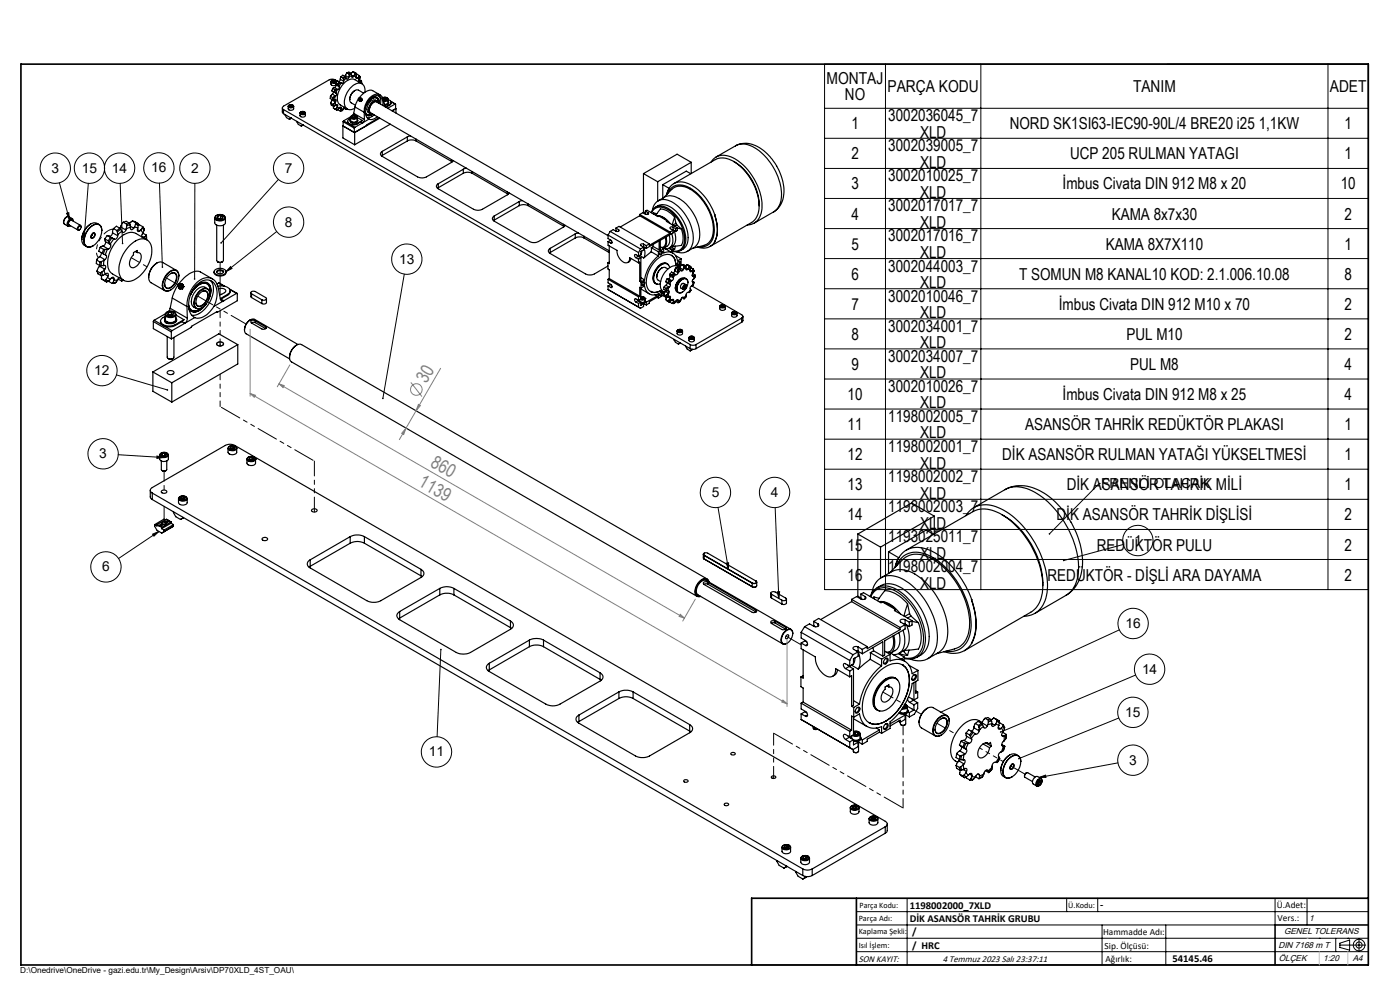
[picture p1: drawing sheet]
<svg xmlns="http://www.w3.org/2000/svg" width="420mm" height="297mm" viewBox="0 0 420 297" stroke-linecap="round" stroke-linejoin="round" font-family="sans-serif">
<defs><g id="words">
<g font-size="5.5" fill="#808080">
<text x="128" y="115.2" transform="rotate(-60 128 115.2)">30</text>
<text x="128.9" y="139.7" transform="rotate(30 128.9 139.7)">860</text>
<text x="125.3" y="145.5" transform="rotate(30 125.3 145.5)">1139</text>
</g>
<g font-size="4.9">
<text x="248" y="25.2">MONTAJ</text>
<text x="266.3" y="27.6">PARÇA KODU</text>
<text x="339.9" y="27.6">TANIM</text>
<text x="399" y="27.6">ADET</text>
<text x="253.5" y="30.1">NO</text>
<text x="255.4" y="38.8">1</text>
<text x="266.5" y="36.3">3002036045_7</text>
<text x="276" y="41.2">XLD</text>
<text x="302.9" y="38.8">NORD SK1SI63-IEC90-90L/4 BRE20 i25 1,1KW</text>
<text x="403.3" y="38.8">1</text>
<text x="255.4" y="47.8">2</text>
<text x="266.5" y="45.3">3002039005_7</text>
<text x="321" y="47.8">UCP 205 RULMAN YATAGI</text>
<text x="403.3" y="47.8">1</text>
<text x="276" y="50.2">XLD</text>
<text x="255.4" y="56.8">3</text>
<text x="266.5" y="54.3">3002010025_7</text>
<text x="276" y="59.3">XLD</text>
<text x="318.8" y="56.8">İmbus Civata DIN 912 M8 x 20</text>
<text x="402.2" y="56.8">10</text>
<text x="255.4" y="65.8">4</text>
<text x="266.5" y="63.3">3002017017_7</text>
<text x="333.5" y="65.8">KAMA 8x7x30</text>
<text x="403.3" y="65.8">2</text>
<text x="276" y="68.3">XLD</text>
<text x="255.4" y="74.8">5</text>
<text x="266.5" y="72.4">3002017016_7</text>
<text x="276" y="77.3">XLD</text>
<text x="331.7" y="74.8">KAMA 8X7X110</text>
<text x="403.3" y="74.8">1</text>
<text x="255.4" y="83.8">6</text>
<text x="266.5" y="81.4">3002044003_7</text>
<text x="305.7" y="83.8">T SOMUN M8 KANAL10 KOD: 2.1.006.10.08</text>
<text x="403.3" y="83.8">8</text>
<text x="276" y="86.3">XLD</text>
<text x="255.4" y="92.9">7</text>
<text x="266.5" y="90.4">3002010046_7</text>
<text x="276" y="95.3">XLD</text>
<text x="317.7" y="92.9">İmbus Civata DIN 912 M10 x 70</text>
<text x="403.3" y="92.9">2</text>
<text x="255.4" y="101.9">8</text>
<text x="266.5" y="99.4">3002034001_7</text>
<text x="337.9" y="101.9">PUL M10</text>
<text x="403.3" y="101.9">2</text>
<text x="276" y="104.4">XLD</text>
<text x="255.4" y="110.9">9</text>
<text x="266.5" y="108.4">3002034007_7</text>
<text x="276" y="113.4">XLD</text>
<text x="339" y="110.9">PUL M8</text>
<text x="403.3" y="110.9">4</text>
<text x="254.3" y="119.9">10</text>
<text x="266.5" y="117.4">3002010026_7</text>
<text x="318.8" y="119.9">İmbus Civata DIN 912 M8 x 25</text>
<text x="403.3" y="119.9">4</text>
<text x="276" y="122.4">XLD</text>
<text x="254.3" y="128.9">11</text>
<text x="266.5" y="126.5">1198002005_7</text>
<text x="276" y="131.4">XLD</text>
<text x="307.5" y="128.9">ASANSÖR TAHRİK REDÜKTÖR PLAKASI</text>
<text x="403.3" y="128.9">1</text>
<text x="254.3" y="138">12</text>
<text x="266.5" y="135.5">1198002001_7</text>
<text x="300.7" y="138">DİK ASANSÖR RULMAN YATAĞI YÜKSELTMESİ</text>
<text x="403.3" y="138">1</text>
<text x="276" y="140.4">XLD</text>
<text x="254.3" y="147">13</text>
<text x="266.5" y="144.5">1198002002_7</text>
<text x="276" y="149.4">XLD</text>
<text x="320" y="147">DİK ASANSÖR TAHRİK MİLİ</text>
<text x="403.3" y="147">1</text>
<text x="254.3" y="156">14</text>
<text x="266.5" y="153.5">1198002003_7</text>
<text x="317" y="156">DİK ASANSÖR TAHRİK DİŞLİSİ</text>
<text x="403.3" y="156">2</text>
<text x="276" y="158.5">XLD</text>
<text x="254.3" y="165">15</text>
<text x="266.5" y="162.5">1193025011_7</text>
<text x="276" y="167.5">XLD</text>
<text x="329" y="165">REDÜKTÖR PULU</text>
<text x="403.3" y="165">2</text>
<text x="266.5" y="171.6">1198002004_7</text>
<text x="254.3" y="174">16</text>
<text x="276" y="176.5">XLD</text>
<text x="314.3" y="174">REDÜKTÖR - DİŞLİ ARA DAYAMA</text>
<text x="403.3" y="174">2</text>
</g>
<g font-size="4.1">
<text x="15.5" y="51.7">3</text>
<text x="24.6" y="51.7">15</text>
<text x="33.6" y="51.7">14</text>
<text x="45.4" y="51.7">16</text>
<text x="57.3" y="51.7">2</text>
<text x="85.5" y="51.7">7</text>
<text x="85.5" y="67.9">8</text>
<text x="119.8" y="79">13</text>
<text x="28.3" y="112.4">12</text>
<text x="29.8" y="137.3">3</text>
<text x="213.5" y="148.9">5</text>
<text x="231.2" y="148.9">4</text>
<text x="330.3" y="146.3">FRENLİ OLACAK</text>
<text x="340.2" y="163.3">1</text>
<text x="30.6" y="171.2">6</text>
<text x="337.7" y="188.2">16</text>
<text x="342.6" y="201.9">14</text>
<text x="337.6" y="214.8">15</text>
<text x="128.7" y="226.7">11</text>
<text x="338.7" y="229.2">3</text>
</g>
<g font-size="3.2">
<text x="272.9" y="272.3">1198002000_7XLD</text>
<text x="330" y="272.2">-</text>
<text x="272.9" y="276.3">DİK ASANSÖR TAHRİK GRUBU</text>
<text x="273.7" y="280.3">/</text>
<text x="273.7" y="284.4">/ HRC</text>
<text x="351.8" y="288.3">54145.46</text>
</g>
<g font-size="2.8">
<text x="383" y="272.2">Ü.Adet:</text>
<text x="330.9" y="280.3">Hammadde Adı:</text>
<text x="383.3" y="276">Vers.:</text>
<text x="331.4" y="284.3">Sip. Ölçüsü:</text>
<text x="257.6" y="288.3">SON KAYIT:</text>
<text x="282.8" y="288.3">4 Temmuz 2023 Salı 23:37:11</text>
<text x="331.6" y="288.3">Ağırlık:</text>
</g>
<g font-size="2.6">
<text x="392.8" y="276">1</text>
<text x="385.2" y="279.9">GENEL TOLERANS</text>
<text x="383.5" y="284">DIN 7168 m T</text>
<text x="383.6" y="288.1">ÖLÇEK</text>
<text x="396.9" y="288.1">1:20</text>
<text x="405.8" y="288.1">A4</text>
</g>
<g font-size="2.5">
<text x="257.9" y="272">Parça Kodu:</text>
<text x="320.5" y="272">Ü.Kodu:</text>
<text x="257.6" y="280">Kaplama Şekli:</text>
<text x="257.6" y="276">Parça Adı:</text>
<text x="257.6" y="284.1">Isıl İşlem:</text>
<text x="6.1" y="291.6">D:\Onedrive\OneDrive - gazi.edu.tr\My_Design\Arsiv\DP70XLD_4ST_OAU\</text>
</g>
</g></defs>
<g fill="none" stroke="#000" stroke-width=".35">
<path d="M84.7 32.3v1.3l.4 .5M85.1 32.8l121.9 70.5M85.1 32.8v1.3M85.1 34.1l121.9 70.4M85.5 34.3l.4 .9 .9 .6M86.5 31.9l.4-.5h.6l.4 .1 .2 .4M86.5 31.9v.8l.5 .4 1.1-.4v-.8M86.5 31.9a.94 .94 0 0 0 1.6 0M86.6 31.7l.6-.3a.44 .44 0 0 1 .7 .1 .44 .44 0 0 1-.3 .6l-.2 .1a.62 .62 0 0 1-.8-.5zM87 31.6l-.1 .3 .3 .1M87 31.6v.3M87.2 32h.1"/>
<path d="M87.3 35.3v.2M87.3 35.5l-.5 .3M87.4 32h-.2M87.4 31.5l.3 .2-.1 .3h-.4M87.4 31.5l-.4 .1M87.4 31.5v.5M89 36.4l.5 .9 .9 .5M90 33.9l.6-.5a.76 .76 0 0 1 1 .5M90 33.9v.9l.6 .3 .9-.2 .1-1M90 33.9l.6 .5h.5l.5-.5M90.1 33.7l.5-.3a.5 .5 0 0 1 .7 0 .5 .5 0 0 1 0 .7l-.3 .1a.64 .64 0 0 1-.9-.5zM90.5 33.7l-.1 .2 .3 .2"/>
<path d="M90.5 33.7v.3M90.7 34h.2M90.7 34h.1M90.7 34h.3M90.7 34h-.1M90.8 37.4v.1M90.8 37.5l-.4 .3M90.8 37.5h.1l-.5 .3M90.9 33.6l.3 .2-.1 .2-.4 .1M90.9 33.6l-.4 .1M90.9 33.6v.4M99.1 28.9v.6l.6 .4"/>
<path d="M99.1 28.9l.7 .3M99.2 30.9l.2 .6 .6 .3M99.2 30.9l.6 .4M99.3 24.5a.89 .89 0 0 1 .8-.5 .89 .89 0 0 1 .8 .5M99.3 24.5v.8l.2 .2 .7 .2 .6-.3M99.3 24.5l.7 .4 .7-.1 .2-.3M99.4 24.2l.4-.2a.51 .51 0 0 1 .7 0 .51 .51 0 0 1 .1 .7l-.3 .1a.56 .56 0 0 1-.6 0 .56 .56 0 0 1-.3-.6zM99.7 28.2l-.6 .7M99.7 29.9h.3M99.7 30l-.5 .9M99.7 28.2l1 .6M99.7 30l.9 .6"/>
<path d="M99.8 29.2l-.1 .7M99.8 29.9l-.1 .1M99.8 26.5l-.3 .7 .7 .4M99.8 24.2l-.1 .2 .3 .2M99.8 24.2v.3M99.8 26.5l.6 .4M99.8 31.3l.2 .5M99.9 24.6h.1M100 24.6h.2M100 29.9h.4M100 27.5l-.3 .7M100 32.4l.4 .2"/>
<path d="M100 32.4l1 .6M100 29.1l-.2 .1M100 29.1v.8M100.1 31.1l-.3 .2M100.1 31.1l.2 .6M100.1 31.8l-.1 .6M100.2 27.6l.2 .1M100.2 24.1l.3 .2-.1 .2-.4 .1M100.2 24.1l-.4 .1M100.2 24.5l.1 .1M100.2 24.1v.4M100.2 24.5l-.2 .1"/>
<path d="M100.3 31.7l-.3 .1M100.4 26.2l-.6 .3M100.4 26.2l.9 .6M100.4 27.7l.4 .2M100.4 29.9h.2a.38 .38 0 0 1 .3 .3 .38 .38 0 0 1-.3 .4M100.4 26.9l-.2 .7M100.4 26.9h.3M100.4 29.9h.1M100.5 30.8l.3 .7M100.5 28.9l-.1 1M100.5 28.9l-.5 .2M100.5 30.8l-.4 .3"/>
<path d="M100.6 30.6l-.1 .2M100.7 24.9l.1 .5M100.7 28.8l-.2 .1M100.7 24.9l.6 .4M100.7 26.9l-.3 .8M100.7 31.5l.5 .4M100.8 31.5l.1-.1a.28 .28 0 0 1 .4 .1 .28 .28 0 0 1-.1 .4M100.8 27.9a.48 .48 0 0 1 .2 .5 .48 .48 0 0 1-.3 .4M100.8 31.5l-.5 .2M100.8 25.4l-.1 .5-.3 .3M100.8 25.4l1 .6M100.9 32.5l-.3 .2 .4 .3"/>
<path d="M100.9 32.5l.4 .3M100.9 24.5h.1M101.1 24.3l-.4 .6M101.1 24.3h.1M101.1 24.3l.6 .3M101.1 24.3a2.26 2.26 0 0 0-2.1-.5l-13.9 8a.55 .55 0 0 0-.4 .5 .55 .55 0 0 0 .4 .5M101.2 32.1l.5 .4M101.2 26.8l-.4 1.1M101.2 26.8l-.5 .1M101.2 24.3l.3 .1M101.2 32.1l-.3 .4M101.2 31.9v.2"/>
<path d="M101.3 25.3l.2 .2M101.3 32.8l-.3 .2M101.3 26.8h-.1M101.4 32.7l.7 .6M101.5 25.5l.2 .4M101.5 24.4l1 .6M101.7 32.5l-.4 .3M101.7 25.9l.1 .1M101.7 24.6l-.4 .7M101.7 24.6l.3 .2M101.8 26l-.1 .5-.4 .3M102 32.2l.4 .2"/>
<path d="M102 24.8l-.5 .7M102 24.8l.4 .1M102.1 23.8l-.1 .4-.5 .2M102.1 23.8l1 .5M102.2 33.1l-.1 .2M102.3 23l-.2 .8M102.3 23l.6 .4M102.3 32.6l-.1 .5M102.4 32.4l-.2-.3-.5 .4M102.4 24.9l-.7 1M102.4 32.4l-.1 .2M102.4 24.9l.1 .1"/>
<path d="M102.8 33.1h-.6M102.8 33.1l-.7 .2M102.9 37.7l3.5 2.1M102.9 37.7v3.6l3.5 2.1M102.9 23.4l.1 .2M102.9 36.5l3.4 1.9M102.9 36.5v1.3M102.9 37.7h.1M103 23.6l.1 .5M103.1 36.2l-.2 .3M103.1 32.6h-.8M103.1 24.3l-.1 .4-.5 .3"/>
<path d="M103.1 32.6l-.3 .5M103.1 36.2l1.7 1M103.1 24.1v.2M103.2 32.4l-.1 .2M103.2 32.4l.6 .4M103.3 32.2l-.1 .2M103.5 22.9l-.6 .5M103.5 22.9l.1 .2M103.5 22.9l-.7-.4-.5 .5M103.6 23.1l-.6 .5M103.6 23.1l.3 .4M103.6 22.7l-.1 .2"/>
<path d="M103.6 22.7l1 .5M103.9 23.5l-.8 .6M103.9 32.5v.2M103.9 32.7l-.1 .1M104 32.6l-.1 .1M104.1 21.8l-.5 .9M104.1 21.8l.6-.2 .6 .4M104.1 32.6l-.3 .2M104.1 21.8l.6 .4M104.3 36.4l.5 .8M104.6 23.2a.37 .37 0 0 1-.3 .5 .37 .37 0 0 1-.4-.2M104.7 23l-.1 .2"/>
<path d="M104.7 22.2l.1 .3M104.8 37.2a2.43 2.43 0 0 0 2.3 0M104.8 22.5l-.1 .5M104.8 37.2l1.6 1M104.9 29.8l.3 .9 1.4 .8M104.9 29.8h.1M105.1 36.1a1.19 1.19 0 0 0 1.1 .8 1.19 1.19 0 0 0 1.1-.8M105.1 36.4l.7 .4M105.2 35.1v1a1.17 1.17 0 0 0 2 0v-1M105.2 35.5a.91 .91 0 0 0-.9 .9 .91 .91 0 0 0 1 .8l1.8-.2M105.2 35.8a1.05 1.05 0 0 0 .7 1 1.05 1.05 0 0 0 1.2-.4l.2-.3-.1-.3M105.2 35l-2.1 1.2"/>
<path d="M105.2 34.9a1.12 1.12 0 0 1 2 .3 1.04 1.04 0 0 1-1.1 .6 1.04 1.04 0 0 1-.9-.9zM105.3 22l-.6 .2M105.3 22l.1 .3M105.3 36.7h.1M105.4 22.3l-.6 .2M105.4 22.3l.1 .5M105.4 34.8l.5-.2a.67 .67 0 0 1 .8 0 .67 .67 0 0 1 .2 .7l-.8 .3a.54 .54 0 0 1-.6-.2 .54 .54 0 0 1-.1-.6zM105.4 22.5l.7 .4M105.5 22.8l-.8 .2M105.5 22.8v.2a.3 .3 0 0 0 .3 .2 .3 .3 0 0 0 .3-.3M105.6 36.8h.1M105.8 34.8v.4"/>
<path d="M105.8 21.6l-.5 .4M105.8 21.6l1.1 .4M105.8 21.6l.7 .3M105.9 35.3h.1M106 35.3h-.1M106.1 34l-.3 .6M106.1 34l3.2 1.8M106.2 22.7l.7 .2M106.2 22.7l-.1 .2M106.3 35.2l-.3 .1M106.3 34.7l.5 .3-.2 .3h-.6l-.4-.2 .2-.3M106.3 34.7l-.5 .1"/>
<path d="M106.3 34.7v.5M106.4 39.8v3.6M106.4 38.2l-.1 .2M106.4 22.2l-.2 .5M106.4 22.2l.5 .1M106.5 27.1l-1.1 1-.5 1.7M106.5 21.9l-.1 .3M106.5 21.9l.4 .1M106.5 32.1l2.8 1.6M106.5 32.1l-.4 1.9M106.8 23.1l.4 .3M106.9 22.9l-.1 .2a.28 .28 0 0 0 .1 .4 .28 .28 0 0 0 .3-.1"/>
<path d="M106.9 22.3v.6M106.9 22v.3M106.9 22.4l.2-.1 .7 .3M107.1 37v.2M107.2 35.2l1.5 .9M107.4 23.2l.4 .6M107.4 23.2l-.2 .2M107.6 24.4l.3 .3M107.6 29.6h.1M107.6 29.5h.2M107.6 29.9h.1M107.6 29.9l.1 .2"/>
<path d="M107.7 29.6h-.1M107.7 29.9v.2M107.7 22.9l-.3 .3M107.7 22.9l.3 .4M107.7 30.1l.1 .2M107.8 22.6l-.1 .3M107.8 22.6l.2 .7M107.8 23.8l-.2 .7M107.8 30.3l.2 .1M107.8 24.7h.1M107.8 23.8l.6 .4M107.8 29.5l.1 .3-.3 .1-.1-.2-.3 .5-.7 1.9"/>
<path d="M107.9 29.5l.1 .3h-.4M108 29.6a.29 .29 0 0 1 .3 .2 .29 .29 0 0 1-.2 .3 .29 .29 0 0 1-.4-.2M108 30.4h.1M108 23.3l-.2 .5M108.1 24.5v.3M108.1 24.5l-.2 .2M108.1 29.4l-.2 .1M108.1 29.4l.3 .2M108.1 29.4h.2M108.2 30.2l.2 .1M108.2 30.2l-.4 .1M108.3 36.5l-1.2 .7"/>
<path d="M108.3 36.5l.5 .3M108.3 29.4l.1 .2M108.3 29.4l.2 .1M108.3 30l-.2 .3-.4-.2M108.3 24.3l-.2 .2M108.3 24.3l.1 .7M108.3 30l-.1 .2M108.4 29.6l-.1 .4M108.4 29.6l.1 .2M108.4 30.3l-.4 .1M108.4 24.2l-.1 .1M108.4 24.2v.8"/>
<path d="M108.5 29.8l-.2 .2M108.5 29.8l.2 .1M108.5 29.6l.2 .3M108.5 29.5v.1M108.6 25.1l-2.1-1.2a3.6 3.6 0 0 0-4.2 2.2 4.4 4.4 0 0 0-.5 5.2l2.4 1.4M108.7 29.9l-.3 .4M108.7 36.1l-.4 .4M108.7 36.1l-1.6 .9M108.8 36.8l-2.4 1.4M109.1 27.9l-1.5-.9a2.57 2.57 0 0 0-2.7 2.8M109.3 33.7v2.1M109.3 35.8l-.5 1"/>
<path d="M109.5 27.7a2.04 2.04 0 0 0-.8-2.5 2.04 2.04 0 0 0-2.6 .3 6.2 6.2 0 0 0-2.5 6.6 1.85 1.85 0 0 0 2.8 .4M109.5 33.4a1.27 1.27 0 0 0 .9 1.1 1.27 1.27 0 0 0 1.3-.4M109.6 33.8a1.34 1.34 0 0 0 2.2 .4M109.6 34.1a1.43 1.43 0 0 0 2.2 .1M110.5 30.3l.3-.3a1.63 1.63 0 0 1 2.8-.2l.1 1.2M110.7 35.7l-1.9 1.1M110.8 32.9l.4 .9 71.6 41.4M110.8 32.9a2.18 2.18 0 0 1 2.3-2.3l69.3 40M110.8 32.9h.1M111.2 29.8l-1.3 1.7 .4-.7a2.14 2.14 0 0 1 2.9-1.2l.4 1.3a1.34 1.34 0 0 0-.7-1.6 1.34 1.34 0 0 0-1.7 .5zM111.5 30.8a1.05 1.05 0 0 1 1-.6 1.05 1.05 0 0 1 1 .6 1.16 1.16 0 0 0-2.1 .2l-.2 .3a1.85 1.85 0 0 0 0 2.7h.4a1.05 1.05 0 0 1-1.1-.5 1.05 1.05 0 0 1 .1-1.2zM111.8 34.2l-1.4 .5"/>
<path d="M112.1 30.7l-.9 .9-.4 1.3M112.3 34.4a2.66 2.66 0 0 1-2.1 .9M113.1 30.3a1.86 1.86 0 0 0-2.8 1.3 1.51 1.51 0 0 0 .7 2.4M113.2 35a2.35 2.35 0 0 1-2.5 .7M113.4 29.5l.3 1.4a1.43 1.43 0 0 0-.8-1.7 1.43 1.43 0 0 0-1.8 .6l-.9 1M113.6 28.7a2.46 2.46 0 0 1 .5 2.5M113.7 35.3l-7.4 4.4v-1.3M113.9 35.4l-7.5 4.4M114.1 28.5l-2.3-1.3a3.5 3.5 0 0 0-3.6 1.7l-.5 .6M114.9 31.6a2.19 2.19 0 0 0-2.4-2.9 4.6 4.6 0 0 0-2.2 6.7l.4 .3M115 29.5v.1M115.3 29.9h.1"/>
<path d="M115.5 32l-.4-1.8a2.21 2.21 0 0 0-1.6-2 2.21 2.21 0 0 0-2.4 1 6.1 6.1 0 0 0-1.8 4.5M115.6 29.9h-.3M115.6 29.3l.4 .3-.1 .3-.6 .1-.3-.2v-.3M115.6 29.3l-.6 .2M115.6 29.3v.6M116.5 29.8v-.1a1.24 1.24 0 0 0-1.7-.4l.4-.1a.67 .67 0 0 1 .8 0 .67 .67 0 0 1 .2 .7l-1.1 .3M116.5 29.8v.9a.9 .9 0 0 1-1.2 .6M116.5 29.9a.78 .78 0 0 1 .8 .5 .78 .78 0 0 1-.4 1M116.5 30.4a.78 .78 0 0 1-.3 .9 .78 .78 0 0 1-.8 .1M116.5 29.8a.96 .96 0 0 1-1.4 .5M116.6 30.7a.92 .92 0 0 1-1.2 .8M116.9 31.5l-1.1 .6"/>
<path d="M116.9 31.4v.1M116.9 31.4l-1.3 .7M117.1 37.2l-10.7 6.2M117.2 30.3l1.4 .9M117.3 30.4l1.2 .8M117.3 30.7v.4l-.4 .4M118.5 31.2l.2 1.4M118.5 31.2l-2.2 1.3M118.7 32.6l-1.1 .6M118.7 32.6h.1M118.8 32.6l-1.1 .6M118.8 32.6v1.3"/>
<path d="M114.7 45.4a.79 .79 0 0 0-.6 .7 .79 .79 0 0 0 .6 .8l10.6 6.1 1.3 .3 1.3-.3 7.5-4.3 .6-.6M114.7 46.6l-.3 .1M114.7 45.4v1.2M122.2 42.3l1-.4 1.6 .4M122.2 41l-7.5 4.4M122.2 41v1.3M122.2 42.3l-7.5 4.3M123.2 40.7l-1 .3M124.8 42.3l10.6 6.1M124.8 41.7v.6M131.5 55.1a.79 .79 0 0 0-.6 .7 .79 .79 0 0 0 .6 .8l10.6 6.1 1.3 .3 1.3-.3 7.5-4.3 .6-.6M131.5 56.3l-.3 .1"/>
<path d="M131.5 55.1v1.2M135.4 48.4l.3 .1M135.4 47.8v.6M139 51.9l1.3-.3 1.3 .3M139 50.7l-7.5 4.4M139 50.7v1.2M139 51.9l-7.5 4.4M139.9 50.4l-.9 .3M141.6 51.9l10.6 6.2M141.6 51.4v.5M152.2 58.1l.3 .1M152.2 57.5v.6"/>
<path d="M193 52v11.6l.6 .4M193 52l4.3 2.5M197.3 54.5v5.8M198.8 55.3l1.9 1.1M198.8 55.3v4.1M199 59.3l2.5-2.5a4.9 4.9 0 0 1 6.5 .6 14.6 14.6 0 0 1 5.9 12.7 4 4 0 0 1-2.7 3.5l-3.4 .8M200.3 58a4.1 4.1 0 0 1 6.3-1.8 15.2 15.2 0 0 1 7.5 14.4 3.9 3.9 0 0 1-4.6 3.4M200.7 56.4l-.6 1.8 .7-1.8M200.7 56.4h.1M200.8 56.4a4.4 4.4 0 0 1 6.3-1.1 16.4 16.4 0 0 1 7.3 9M202.1 55l12.5-7.2a6.3 6.3 0 0 1 7 1.7 16.6 16.6 0 0 1 6 13.5 5 5 0 0 1-2.1 3.7l-12.5 7.2M207.3 52.1l-1.4-.8-7.1 4"/>
<path d="M207.4 48.6l-10.1 5.9M207.4 48.6v3.4M207.4 48.6l-4.3-2.4-10.1 5.8M213.3 48.6a4.5 4.5 0 0 1 6.1-1.5 17.2 17.2 0 0 1 9.1 15.9 4.5 4.5 0 0 1-4.3 4.4M220.1 48.4a15.8 15.8 0 0 1 7.7 13.3M220.7 43.7a7.8 7.8 0 0 1 9.1 2.1 15.6 15.6 0 0 1 5.1 13.8 6.3 6.3 0 0 1-2.8 3.9M220.7 43.7a6 6 0 0 1 6.6 1.1 17.3 17.3 0 0 1 7 15.4 4.8 4.8 0 0 1-2.2 3.3M220.7 43.7l-5.9 3.4M20.7 65a1.42 1.42 0 0 0-1.4 .7 1.42 1.42 0 0 0 .1 1.5M20.7 64.9a1.51 1.51 0 0 0-1.3 2.3l1 .6M20.7 64.9l1 .6M21.5 66h.1"/>
<path d="M21.5 66a.95 .95 0 0 0-.8 1.4l2.7 1.5M21.5 66l2.7 1.6M21.6 66.1a.88 .88 0 0 0-1 .3 .88 .88 0 0 0 0 1l.2 .1M21.9 66.3a.69 .69 0 0 0-.5-.9 .69 .69 0 0 0-.8 .6 1.2 1.2 0 0 0 0 1.9l.6-.2M23.6 68a.38 .38 0 0 1 .6-.3 .38 .38 0 0 1 .1 .6 .46 .46 0 0 1-.3 .6 .46 .46 0 0 1-.6-.3zM24.3 68a.44 .44 0 0 0-.3-.5 .44 .44 0 0 0-.5 .4 .53 .53 0 0 0-.4 .6 .53 .53 0 0 0 .7 .4h.1M24.5 71.8l.4 1.4 1.1 .7M24.5 71.8h.1M27.1 68.2a1.98 1.98 0 0 1 3.1-.4 5 5 0 0 1-3.5 6.2 1.92 1.92 0 0 1-1.4-2.7l.6-1.5zM27.2 67.1a5.9 5.9 0 0 0-2.7 4.7M27.6 70.1a.53 .53 0 0 1 .8-.2 .53 .53 0 0 1 0 .8 .62 .62 0 0 1-.5 .7 .62 .62 0 0 1-.7-.4zM27.8 70l-.5 .9z"/>
<path d="M27.8 69.9a.51 .51 0 0 1 .7 .2 .51 .51 0 0 1-.2 .7 .53 .53 0 0 1-.5 .6 .53 .53 0 0 1-.6-.5M27.9 73.7h.1M29 77.9l-.1 1.1 1 .6M29 77.9l1 .6M29.7 67.3a2.71 2.71 0 0 0-4 1.3l-.8 1.4-.4 1.8M29.8 79.8l-.7 1.4M29.8 79.8l1.6 .9M29.9 79.6h.4M29.9 76.9l-.9 1M29.9 76.9l1.6 .9M30 78.5l-.1 1.1M30 79.6l-.2 .2"/>
<path d="M30.1 74.2l-.5 1.1 1 .6M30.1 74.2l1 .6M30.4 75.7l-.1 .7-.4 .5M30.4 78.4l-.4 .1M30.4 78.4l-.1 1.2M30.6 69.1a1.69 1.69 0 0 0-.9-1.8 1.69 1.69 0 0 0-2 .3 5.1 5.1 0 0 0-2.2 6 1.69 1.69 0 0 0 2.4 .1M30.6 75.9l.4 .2M30.9 73.7l-.8 .5M30.9 73.7l1.6 .9M31 76.1l.6 .3M31 79.6a.53 .53 0 0 1 .7 .2 .53 .53 0 0 1-.1 .7l-.2 .2M31 79.6h.1"/>
<path d="M31 79.6h-.7M31.1 74.8l-.5 1.1M31.1 74.8h.4M31.2 78l-.2 1.6M31.2 78l-.8 .4M31.4 71.6l.2 .8M31.4 71.6l1.1 .6M31.5 77.8l-.3 .2M31.5 74.8l-.5 1.3M31.6 76.4a.82 .82 0 0 1-.1 1.4M31.6 72.4a1.14 1.14 0 0 1-.7 1.3M31.6 72.4l1.6 .9"/>
<path d="M32.2 70.6l-.8 1M32.2 70.6l.6 .2M32.2 70.6l1 .6M32.2 74.7l-.6 1.7M32.2 74.7l-.7 .1M32.5 72.2l.2 .3M32.5 74.6l-.3 .1M32.7 72.5l.4 .6M32.8 70.8l1.6 .9M33.1 73.1l.1 .2M33.2 71.2l-.7 1M33.2 71.2l.3 .1"/>
<path d="M33.2 73.3a1.14 1.14 0 0 1-.7 1.3M33.5 71.3l-.8 1.2M33.5 71.3l.6 .3M33.8 69.8a1.02 1.02 0 0 1-1 1M33.8 69.8l1.5 .9M34 68.5l-.2 1.3M34 68.5l1.1 .6M34.1 71.6l-1 1.5M34.1 71.6l.3 .1M35.1 69.1l.1 .4M35.2 69.5l.1 .8M35.3 70.7a1.02 1.02 0 0 1-.9 1"/>
<path d="M35.3 70.3v.4M35.9 68.4l-.8 .7M35.9 68.4l.3 .3M35.9 68.4l-1-.6-.9 .7M36.2 68.7l-1 .8M36.2 68.7l.4 .6M36.2 68l-.3 .4M36.2 68l1.5 .9M36.6 69.3l-1.3 1M37 66.6l-.8 1.4M37 66.6l.9-.3 .9 .6M37 66.6l1 .6"/>
<path d="M37.7 68.9a.63 .63 0 0 1-.4 .7 .63 .63 0 0 1-.7-.3M37.9 68.6l-.2 .3M38 67.2v.5M38 67.7l-.1 .9M38.7 73.8a5.2 5.2 0 0 1 5.2-2 3.7 3.7 0 0 1 1.6 4.2 10.3 10.3 0 0 1-6.4 8.3 2.97 2.97 0 0 1-3.4-3.8 11 11 0 0 1 3-6.7zM38.8 66.9l-.8 .3M38.8 66.9l.2 .4M39 67.3l-1 .4M39 67.3l.1 .9M39.1 67.8l1 .6M39.1 68.2l-1.2 .4M39.1 68.2l.2 .6h.4l.4-.4"/>
<path d="M39.7 66.2l-.8 .8M39.7 66.2l1.8 .8M39.7 66.2l1 .6M40 75.7l1.2-.6v.6a1.37 1.37 0 0 1 1.2 .8 1.37 1.37 0 0 1-.2 1.5 2.68 2.68 0 0 1-2.8 2.1 2.69 2.69 0 0 1 .6-3.7zM40.3 68.1l1 .2M40.3 68.1l-.2 .3M40.6 75.4l.6 .3M40.6 67.2l-.3 .9M40.6 67.2l.9 .2M40.7 66.8l-.1 .4M40.7 66.8l.8 .2M41.2 68.8l.7 .4"/>
<path d="M41.3 68.3l-.1 .4a.43 .43 0 0 0 .1 .6 .43 .43 0 0 0 .6-.1M41.5 67.4l-.2 .9M41.5 67v.4M41.5 67.5l.3-.1 1 .5M42.2 68.9l.7 1M42.2 68.9l-.3 .3M42.5 70.9l.5 .3M42.7 68.3l-.5 .6M42.7 68.3l.5 .7M42.8 67.9l-.1 .4M42.8 67.9l.5 .7-.1 .4M42.8 69.9h.1"/>
<path d="M42.9 69.9l-.4 1.1M42.9 69.9l1 .6M43 71.2h-.1M43.2 69l-.3 .9M43.3 71v.5M43.3 71l-.3 .2M43.7 70.7l-.4 .3M43.9 70.5l-.2 .2M43.9 70.5v1.3l-.2-1.1M44.1 71.9l-3.4-1.9a4.8 4.8 0 0 0-5.4 1.9 9.5 9.5 0 0 0-2.7 8.8l.4 .8 .7 .6 3.4 1.9M47.1 78.8a5.3 5.3 0 0 0-2.5 4.3M64.4 65.3a1.76 1.76 0 0 1 1.6-1 1.76 1.76 0 0 1 1.6 1"/>
<path d="M64.4 65.3v1.4a1.85 1.85 0 0 0 3.2 0v-1.4M64.4 65.3a1.87 1.87 0 0 0 3.2 0M64.7 64.8a1.65 1.65 0 0 1 2.7 .4 1.6 1.6 0 0 1-2.8-.2zM65 67.5v10.6l.3 .4M65.3 78.5l.6 .2 .8-.2M65.4 64.7v.7M65.8 65.5h-.2M66.3 65.4l.1 .1h-.6M66.3 64.6l.6 .4-.2 .5-.9 .1-.7-.3 .3-.6M66.3 64.6l-.9 .1M66.3 64.6v.8M66.3 65.4l-.5 .1"/>
<path d="M67 67.5v10.6a1.19 1.19 0 0 1-1.7 .4M148.3 64.7a.82 .82 0 0 0-.6 .8 .82 .82 0 0 0 .6 .8l10.6 6.1 1 .3 1.6-.3 7.7-4.5 .3-.4M148.3 66l-.3 .1M148.3 64.7v1.3M155.8 61.6l1.3-.3 1.3 .3M155.8 60.4l-7.5 4.3M155.8 60.4v1.2M155.8 61.6l-7.5 4.4M156.7 60.1l-.9 .3M158.4 61.6l10.7 6.2M158.4 61.1v.5M165.1 74.4a.82 .82 0 0 0-.6 .8 .82 .82 0 0 0 .6 .8l11.3 6.4h1.2l.7-.3 4.1-2.4"/>
<path d="M165.1 74.4v1.3M165.1 75.7l-.2 .1M169.1 67.8l.2 .1M169.1 67.2v.6M172.6 71.3l1-.3 1.6 .3M172.6 70.1l-7.5 4.3M172.6 70.1v1.2M172.6 71.3l-7.5 4.4M173.5 69.8l-.9 .3M175.2 71.3l7.6 4.4M175.2 70.8v.5M182.4 78.8v1.8l.4 .3v2.6"/>
<path d="M182.4 70.4v1.1l.9 .6a.41 .41 0 0 1 .4 .4 .41 .41 0 0 1-.5 .4M182.4 72.4v1.1l2.7 1.5a3.6 3.6 0 0 0 2.8 3.8 1.16 1.16 0 0 0 1-1.6l2.7 1.6M182.4 70.4l9.2 5.3M182.4 72.4l.8 .5M182.8 73.7v5.3l-.4-.2M182.8 78.6l-.4 .2M183.1 69.4l9.1 5.2M183.1 69.4l-.7 1M183.5 72.2l-.3-.2-.8 .4M183.6 72.7l-.4 .2M184.8 68.4l.9-.6 9.1 5.3M184.8 68.4l.8 .4"/>
<path d="M184.8 68.4v.8l.3 .2M185.6 68.8a.33 .33 0 0 1 .1 .5 .33 .33 0 0 1-.5 .1l-1.2-.6-.9 .6M185.6 68.8v.5M189.2 77.4l-.2 .8-.7 .5M190.7 77.2l.9 .5M191.2 76.6l.3 .2M191.5 76.8l-.8 .4M191.5 76.8l.8 .5M191.6 76.8l-.9-.5a.46 .46 0 0 0-.4 .5 .46 .46 0 0 0 .4 .4M191.6 75.7v1.1M191.6 77.7v1.1M191.6 78.8l.3-.2v5.7"/>
<path d="M191.9 64.3v.4M191.9 64.7l9.1 5.2M191.9 64.7l-5.8 3.3M191.9 76.6l1.2 .7M191.9 64.3l9.1 5.2M191.9 76.6l-.4 .2M192.2 76.4l-.3 .2M192.2 74.6l-.6 1.1M192.3 77.3v6.8l-.4 .2M192.3 77.3l-.7 .4M192.5 75.2l-.2 1.1M192.8 73.9l.3 .1"/>
<path d="M193.1 73.2l-.1-.1a.42 .42 0 0 0-.6-.1 .42 .42 0 0 0-.1 .6l.8 .5M193.1 74a3.6 3.6 0 0 1 0 3.3M193.1 74.1v.8l-.8 .5v1l-.7 .4M193.1 74.1l-.9 .5M193.1 73.2v.8M193.1 73.2l.8 .4M193.1 74l.8 .4M193.6 63.3l.8 .4M193.6 63.3l.5-.3 3.3 1.9 .3-.2M193.6 63.3v.8l.4 .2M193.9 73.6v.8M193.9 74.4l3.8-2.2v2.7"/>
<path d="M194.4 63.7l.1 .1a.55 .55 0 0 1-.3 .5 .55 .55 0 0 1-.6-.1l-.8-.5-.9 .6M194.4 63.7v.5M194.8 73.1l-.9 .5M195.4 75.5l-2.3 1.8M195.4 75.5l2.1 1.2M195.4 74.3v1.2M195.4 74.3l2.1 1.2M195.5 63.8a2.84 2.84 0 0 1 4.2-1.3 10.5 10.5 0 0 1 5.4 10.8 2.66 2.66 0 0 1-3.3 1.9M195.7 63a3.5 3.5 0 0 1 5.7-2.6 13.1 13.1 0 0 1 6.5 12.4 3.5 3.5 0 0 1-5 2.7M195.9 73.3l.1 .6M196 73.9l-.6 .4M196 73.9l1.7 1"/>
<path d="M196.1 63.8l-.2 .3M196.1 63.8v.4M196.1 63.8l1 .3M196.2 62.4l-.8 1.3M196.3 62.4a4.1 4.1 0 0 1 5.3 .9 11 11 0 0 1 3.9 9.9 2.72 2.72 0 0 1-3.7 2M196.7 62.1a4.4 4.4 0 0 1 5.8 1 10.7 10.7 0 0 1 3.7 9.9 3.6 3.6 0 0 1-2 2.1M196.7 64.5l1.4-1.9a5.9 5.9 0 0 1 4.3 2.5M197 64.7a4.7 4.7 0 0 1 4 2.3M197.4 60.2l2-1.1a5.4 5.4 0 0 1 6.1 1.7 12.8 12.8 0 0 1 4.2 11.3l-1 1.7-2.5 1.5M197.5 76.7a11.3 11.3 0 0 0-4.1 7.2M197.5 75.5v1.2M197.7 64.7l1.5 .7 1 .8"/>
<path d="M197.7 64.7l2.5 1.5M198.1 74l1 .5M198.1 75.5a.35 .35 0 0 1 .5-.2 .35 .35 0 0 1 .1 .5 .42 .42 0 0 1-.4 .6 .42 .42 0 0 1-.4-.5zM198.3 75.3a.39 .39 0 0 1 .2 .6 .39 .39 0 0 1-.6 .1M198.4 74.2h.5M198.9 74.2l.3 .1M199.1 74.5v1.3a2.77 2.77 0 0 1 4.1 2.4l1.1-.6M199.1 74.5l-1.6 1M199.2 74.3l2.6 1.5M199.6 71.2v.1a2.51 2.51 0 0 1-.7 2.9M199.8 71a3.2 3.2 0 0 1-.6 3.3M199.9 74.6h-.1"/>
<path d="M200.2 79.1a2.62 2.62 0 0 0-3.4 1.6l-.4 .6a2.64 2.64 0 0 0 .3 3.7M200.2 66.2l-.3 .2 3.3 1.9M200.5 79.4a1.73 1.73 0 0 0-2.6 .2 4.3 4.3 0 0 0-1.5 5.2l.8 .4M200.7 74.4l1.1 .7M200.8 70.5v.3a2.85 2.85 0 0 1-.7 3l-.9 .5M201 69.9l-6.2 3.6v-.4M201 69.5v.4M201.4 76.5h.1M201.4 76.5a3 3 0 0 1 1.3 3.1 2.75 2.75 0 0 0-1.3-3.1 2.75 2.75 0 0 0-3.3 .4 9.1 9.1 0 0 0-4 9 2.64 2.64 0 0 0 4.4 1 3.3 3.3 0 0 1-3.3 .4M201.5 70a3.5 3.5 0 0 1-.9 4.5l-.9 .1M201.6 68.8l.3 .1M201.6 74l.8 .7"/>
<path d="M201.8 75.1v.1M201.8 75.1l-.6 .4M201.9 73.9l-.3 .1M201.9 68.1l-.3-.1a.39 .39 0 0 0-.5 0 .39 .39 0 0 0 0 .5l.8 .5M201.9 69l-.9 .5M201.9 68.1v.8M201.9 69v.8l-3.8 2.2v2.7l-.4 .2M201.9 68.1l.8 .4M201.9 75.3l-.4 .3M201.9 68.9l.8 .5M202.2 69v.2a3.6 3.6 0 0 1-1.4 5.2l1.6 .3M202.4 65.1l-.7 2.3"/>
<path d="M202.4 65.1l.4 1.8M202.6 73.8l-.2 .9M202.6 76.6l1.7 1M202.7 68.5v.9M202.8 66.9l.2 .5M202.8 66.9l-.9 .5M203 67.4l1.4 1.2M203 67.4l-.6 .4M203.2 68.3l-.5 .2M203.2 68.4l1.2 .2M203.2 68.3v.8l-.5 .3M203.4 78.5a.36 .36 0 0 1 .6-.1 .36 .36 0 0 1 0 .5 .41 .41 0 0 1-.4 .6 .41 .41 0 0 1-.4-.6z"/>
<path d="M203.6 78.4a.39 .39 0 0 1 .2 .6 .39 .39 0 0 1-.6 .1M203.6 79.8v.1M203.9 79.6v.5M204.3 77.6v1.8l-.8 .5M204.4 68.6a6 6 0 0 1 0 5l-2.8 .4M204.5 79.4l-.5 .9M204.5 79.4l.6-.1 .6 .3M204.5 79.4l.6 .3M205.1 79.7v.3M205.7 79.6l-.6 .1M205.7 79.6v.3M205.7 79.9l-.6 .1"/>
<path d="M205.7 79.9l.1 .5M206.2 79.3l-.5 .4M206.2 79.3l1 .6M206.2 79.3l.6 .4M206.7 80l-.2 .5M206.7 80l.5 .2M206.8 79.7l-.1 .3M206.8 79.7l.4 .2M207.2 79.9v.3M214.3 64.3a10.2 10.2 0 0 1 .1 8.2M214.3 64.3h.1M214.4 72.5a4.1 4.1 0 0 1-5.2 1.5"/>
<path d="M214.4 64.3a10.2 10.2 0 0 1 0 8.2M214.4 64.3h.1M232.1 63.5l-5.9 3.4M29.1 81.2l.3 .9 1 .6M29.1 81.2l1 .6M30.1 81.8l.3 .9M30.4 83.5l1.6 1M30.4 83.5l1 .6M30.5 81.6l-.4 .2M30.5 81.6l.3 .9M30.6 82.6l-.2 .9M30.8 82.5l-.4 .2"/>
<path d="M31.2 81l.4 1.2M31.2 81l-.7 .6M31.4 84.1l.6 .4M31.4 80.7l-.2 .3M31.5 82.2l.9 .5M31.6 82.2l.6-.3 .2 .1v.7M31.6 82.2l-.8 .3M31.7 83.8l-.3 .3M31.7 83.8l.7 .5M32.2 83.1l.9 .6M32.2 83.1l-.5 .7M32.4 82.7l-.2 .4"/>
<path d="M32.4 84.3l-.4 .2M32.6 84.1l.1 .3 1 .5M33.1 83.7l-.7 .6M33.5 83.2l.7 .4M33.9 84.7l-.2 .2M34.1 84l-.2 .7M34.2 83.6a.44 .44 0 0 0-.3-.6 .44 .44 0 0 0-.6 .4l-.2 .3M34.2 83.6l-.1 .4M34.8 84.6l-.9 .1M34.8 84.6l-.3 .3h-.8M35.3 83.9l-1.2 .1M35.3 83.9l-.5 .7"/>
<path d="M35.5 83.6l1 .6M35.7 83.2l-.4 .7M36.6 83.7v.3M36.6 84l-.1 .2M36.8 83.9l-.2 .1M37 84l-.5 .2M44.6 83.1l.1 .8 .5 .8 4.2 2.4M46 96.4l5.4 3.1M46 96.4v2.1l5.4 3.1M46.2 96l-.2 .4M46.2 96l5.4 3.1M48.2 96.2a2.15 2.15 0 0 0 2.8 1.8l1.6-.5"/>
<path d="M49.4 95.7a1.78 1.78 0 0 0 2.7 1.2l.7-.5 .2-.7M49.5 96.3l.2 .4 .9 .3M49.6 94.3a1.78 1.78 0 0 1 1.6-1 1.78 1.78 0 0 1 1.6 1M49.6 94.3v1.4a1.85 1.85 0 0 0 3.2 0v-1.4M49.6 94.8l-.7 .4a1.13 1.13 0 0 0-.7 1.1 1.13 1.13 0 0 0 .9 1.1 4.2 4.2 0 0 0 3.5-.1M49.6 95.2a.98 .98 0 0 0 0 1.2 .98 .98 0 0 0 1.1 .3 1.62 1.62 0 0 0 2.3-1.1l-.2-.4M49.6 94.3a1.87 1.87 0 0 0 3.2 0M49.6 94l-3.4 2M49.8 96.7v.1M49.8 93.8a1.67 1.67 0 0 1 2.8 .4 1.61 1.61 0 0 1-2.8-.2zM50.2 96.8v.1M50.3 82.1a1.85 1.85 0 0 1 3.2-.3 4.5 4.5 0 0 1-3.5 5.4 2.01 2.01 0 0 1-.9-3z"/>
<path d="M50.5 82.6a1.38 1.38 0 0 1 1.2-.9 1.38 1.38 0 0 1 1.3 .7 3.5 3.5 0 0 1-2.8 4.1 1.84 1.84 0 0 1-.4-2.9zM50.5 93.7v.7M51 94.5h-.2M51 94.5h.6M51 94.5h-.3M51 92.4l-.4 .9M51 92.4l5.2 3M51.2 82a1.18 1.18 0 0 1 1.5 .1 1.18 1.18 0 0 1 .2 1.5 2.95 2.95 0 0 1-2.9 2.7l-.5-.6-.1-.6M51.4 93.6l.7 .4-.3 .5-.9 .1-.6-.3 .2-.6M51.4 93.6l-.9 .1M51.4 94.4l.2 .1M51.4 93.6v.8"/>
<path d="M51.4 99.5v2.1M51.4 94.4l-.4 .1M51.6 99.1l-.2 .4M51.7 89.3l4.4 2.6M51.7 89.3l-.7 3.1M52.6 97.3v.2M52.8 94.4l2.4 1.4M52.9 81l-4.1-2.3a3.2 3.2 0 0 0-3.6 2.2l-.6 2.2M53.5 85.4v.1M53.5 85.2h.4M53.6 85.3l-.1 .1M53.6 85.9v.3"/>
<path d="M53.6 86.2l.5 .3M53.6 86.2l.2 .3M53.7 82.7a1.58 1.58 0 0 0-.9-1.8 1.58 1.58 0 0 0-2 .6 4.5 4.5 0 0 0-1.7 5.3 1.58 1.58 0 0 0 2.2 .1M53.8 86.5l1 .1M53.9 85.2a.38 .38 0 0 1 .2 .5 .38 .38 0 0 1-.6 .1l.1 .4M53.9 85.2a.36 .36 0 0 1-.1 .6 .36 .36 0 0 1-.5-.3l-1.1 2.1-.5 1.7M53.9 85.2a.55 .55 0 0 1 .8 .1 .55 .55 0 0 1-.1 .8M54 85.3a.47 .47 0 0 1 .6 .3 .47 .47 0 0 1-.4 .6 .47 .47 0 0 1-.5-.3M54.1 86.5h-.3M54.5 86.4l.3 .2M54.5 86.4l-.4 .1M54.6 85.1l.3 .2 .3 .6"/>
<path d="M54.6 96.4l-2 1.1M54.6 85.1l.3 .6M54.6 85.1l-.7 .1M54.6 86.1l-.5 .4M54.6 86.1l-.1 .3M54.9 85.7l-.3 .4M54.9 85.7l.3 .2M55.2 85.9l-.4 .7M55.2 95.8l-.6 .6M55.2 95.8l-2.6 1.5M56.1 91.9l.1 3.5M56.2 95.4l-.3 1-.5 .5-.8-.5"/>
<path d="M57.6 87.3a4.6 4.6 0 0 1 4.2-2.5 2.76 2.76 0 0 1 1.2 3.6l-.1 .4M58.1 86.5a3.5 3.5 0 0 1 4.3-1.6 4.2 4.2 0 0 1 .2 4.9M58.4 86.4l-1.3 2a5.4 5.4 0 0 1 4.4-3.5 2.36 2.36 0 0 1 1.4 3.3 2.3 2.3 0 0 0-1.7-3.4l-1.6 .6zM58.4 95.2l-6.8 3.9M59.5 87.7a2.03 2.03 0 0 1 3-.8 4.3 4.3 0 0 1-1.6 5.1 1.56 1.56 0 0 1-2.1 .3 1.56 1.56 0 0 1-.5-2.1l.5-1.3zM60.1 87.7a1.28 1.28 0 0 1 1.7-.5 1.28 1.28 0 0 1 .6 1.6 3.1 3.1 0 0 1-3 3 2.36 2.36 0 0 1 .2-3.5zM60.9 87.3a1.15 1.15 0 0 1 1.2 .3 1.15 1.15 0 0 1 .2 1.2 3.2 3.2 0 0 1-2.8 2.9l-.4-.2-.3-.7M60.9 87.3h.1M61.1 91.9a2.92 2.92 0 0 1-4.1 1l-.4-.7M61.6 91.4a4.5 4.5 0 0 1-3.6 2.1M61.9 91.1a4.2 4.2 0 0 1-4.4 2.3l-.8-.8M62.2 86.5a2.32 2.32 0 0 0-3.6 .9 3.5 3.5 0 0 0-.6 4.5l.8 .5"/>
<path d="M62.8 85.2a4.6 4.6 0 0 1 0 4.2M62.9 88.2a1.56 1.56 0 0 0-.9-1.8 1.56 1.56 0 0 0-1.9 .6 4.3 4.3 0 0 0-1.5 5.3 1.66 1.66 0 0 0 2-.1 2.28 2.28 0 0 1-3.8 0l-.2-.8M63.1 84.1a5.1 5.1 0 0 1 .2 5.7 6.9 6.9 0 0 1-5.7 4.7M63.7 83.6l-3.6-2.1a3.9 3.9 0 0 0-4.3 1.3l-2.2 2.4M64.1 91.9a6.3 6.3 0 0 0-.4-7.5 3.9 3.9 0 0 0-5.2 1.5 7.7 7.7 0 0 0-1.1 8.4l1 .9M64.1 91.9a5.8 5.8 0 0 1-5.3 3.4l-.4-.1M64.2 81.5a1.85 1.85 0 0 0 2.8 1.1l.7-.5 .1-.6M64.5 81a2.21 2.21 0 0 1 3.3 .5 2.1 2.1 0 0 1-3.6 .1zM65 81.6a1.37 1.37 0 0 1 2.1 0M65 93.4l.2 .2M65 93.4l-13.6 8.2M65 81.3a1.26 1.26 0 0 1 2.1 .2 1.2 1.2 0 0 1-2.1-.1z"/>
<path d="M65.4 85.8a2.98 2.98 0 0 1 3.6 1.3l-.1 .5-.6 .6M65.5 86.6a1.53 1.53 0 0 1 2.2 .6l-.3 .5-1.5 .7M65.6 84.8l1.9 1M65.6 84.8l-.5 .3M65.6 84.8l1.6 .9M66.3 89.6l.8 .5a.64 .64 0 0 1-1-.5l-.6-3.2a3.5 3.5 0 0 0-2.3-3.1 3.5 3.5 0 0 0-3.7 1 9.7 9.7 0 0 0-3.4 7.6M66.3 89.6l-.2 .1M68.3 88.5l-2 1.1M68.3 88.2l-2.2 1.3M68.3 88.2v.3M68.8 86.6l2.3 1.3M68.9 86.7l2 1.2"/>
<path d="M69 87.2l-.2 .9-.5 .4M70.9 87.9l.3 .1v2.1l-6 3.5M70.9 87.9l-6.8 4M73.3 98.9l.4 1.1 13.2 7.6M73.3 98.9a3.3 3.3 0 0 1 2.9-3.3l13.2 7.7M75.1 95.8a3.7 3.7 0 0 0-1.8 3.1M75.2 87.7v1.2l.3 .3M75.5 88l-.2-.1a.67 .67 0 0 1 .3-.7 .67 .67 0 0 1 .8 .1l3.5 2a.74 .74 0 0 1-.5 .8 .74 .74 0 0 1-.8-.3M75.5 88l3.1 1.8M75.5 89.2l3.1 1.8M75.5 88v1.2M76.6 96.2a.68 .68 0 0 0-.9-.3 .68 .68 0 0 0-.3 .9l3.2 1.8a.95 .95 0 0 0 1.3-.5l-.2-.1"/>
<path d="M76.6 96.7l-1.2 .1M76.6 96.2l3.1 1.8M76.6 96.7l3.1 1.8v-.5M76.6 96.2v.5M78.6 89.8v1.2M79.9 89.5v1.2a.9 .9 0 0 1-1.3 .3M182.4 83.7v1.1l.9 .5a.41 .41 0 0 1 .4 .5 .41 .41 0 0 1-.5 .3M182.4 83.7l9.2 5.3M182.4 85.7v1.1M182.4 86.8l9.8 5.6M182.4 85.7l.8 .4M182.4 86.8l.7 .3"/>
<path d="M182.8 83.5l9.1 5.3M182.8 83.5l-.4 .2M183.5 85.5l-.3-.2-.8 .4M183.6 85.9l-.4 .2M190.7 90.5l.9 .4M191.2 89.8l.3 .3M191.5 90.1l-.8 .4M191.5 90.1l.8 .5M191.6 90l-.9-.4a.46 .46 0 0 0-.4 .4 .46 .46 0 0 0 .4 .5M191.6 89v1M191.6 90.9v1.1l.6 .4M191.9 89.8v.6"/>
<path d="M191.9 89.9l-.1 .3M191.9 88.8v-2.7l.4 .2 1.1-.6a2.81 2.81 0 0 0 4.1 2.4v1.3M191.9 84.3l.4 .2M191.9 88.8l-.3 .2M192.3 86.6l2.5 1.4M192.3 90.6v.9l.8-.5M192.3 83.2l1.1 .7M192.3 90.6l-.7 .3M192.3 84.5v5.1l-.7 .4M192.6 89.5l.2 .1M192.6 89.1l-.3 .2 .1 .2h.7l-.1-.3M192.6 89.1l.4 .1"/>
<path d="M192.6 89.1v.4M192.8 89.6h.1M192.8 90.9l.3 .1M193 84.5a.42 .42 0 0 1 .5 .3 .42 .42 0 0 1-.3 .5 .39 .39 0 0 1-.6 .2 .39 .39 0 0 1 .1-.6zM193 84.5a.4 .4 0 0 1 .2 .6 .4 .4 0 0 1-.7 .1M193 89.2v.3M193.1 91v.9l-.9 .5M193.2 90.8v.4M193.2 91l.7 .4M193.4 83.9l-1.1 .6M193.5 89.5l-.4-.5h-.7a.51 .51 0 0 1 .7 0 .51 .51 0 0 1 .1 .7h-1M193.5 89.5h.1"/>
<path d="M193.5 89.5l-.1 .9-.6 .3-.5-.1M193.5 89.9a.74 .74 0 0 1-.3 .9 .74 .74 0 0 1-.9-.1M193.5 89.5a.98 .98 0 0 1-1.4 .2M193.6 90.4l.3 .2M193.6 90.2l-.3 .6h-1M193.9 90.6v.8M195.2 87.3h.1M196.5 88.4l.6 .3M197 83l.3 .8 .9 .6M197.1 89.1l-2.3 1.3v.4l-.9 .6M197.1 88.7l-3.2 1.9M197.1 88.7v.4"/>
<path d="M197.1 89.1l.4 .3M198.2 87.6a.34 .34 0 0 1 .5 0 .34 .34 0 0 1 0 .5 .46 .46 0 0 1-.3 .5 .46 .46 0 0 1-.6-.2 .46 .46 0 0 1 .2-.6zM198.3 87.6a.39 .39 0 0 1 .2 .6 .39 .39 0 0 1-.6 .1M198.6 80.3l-1 1-.6 1.7M199.1 88.2l.1 .6 .6 .3M199.1 88.2l.6 .4M199.1 87.5v.9l-1.6 1M199.2 87.5l-.1 .1M199.2 86.1l-.1 .6 .6 .4M199.2 86.1l.6 .3M199.2 87.9l-.1 .1M199.6 87.3l-.5 .9"/>
<path d="M199.6 87.3l1 .6M199.7 84.4l.4 .3M199.7 87.1h.3M199.7 84.4l.6 .4M199.7 88.6l.1 .5M199.8 85.5l-.6 .6M199.8 87.1l-.2 .2M199.8 89.8l.9 .7M199.8 85.5l1 .6M199.8 89.8l.6 .4M199.8 86.4l-.1 .7M199.9 89.1l-.1 .7"/>
<path d="M200 87.1l.4 .1M200 88.4l-.3 .2M200 88.4l.1 .7M200.1 83.7l-.4 .7M200.1 84.7v.5l-.3 .3M200.1 83.7l.6 .4M200.1 84.7l.9 .5M200.1 86.4l-.1 .7M200.1 86.4h-.3M200.1 89.1h-.3M200.3 84.8l.3 .1M200.4 80.6l-.7-.4a2.51 2.51 0 0 0-2.7 2.8"/>
<path d="M200.4 90.2l.3 .3M200.4 88.1l.2 .8M200.4 87.2a.38 .38 0 0 1 .5 .3 .38 .38 0 0 1-.3 .4M200.4 88.1l-.4 .3M200.4 89l.6 .4M200.6 84.9l.3 .2M200.6 83.5l-.5 .2M200.6 83.5l.9 .6M200.6 86.2l-.2 1M200.6 86.2l-.5 .2M200.6 87.9l-.2 .2M200.6 88.9h.5l-.1 .5"/>
<path d="M200.6 88.9l-.5 .2M200.6 90l-.2 .2M200.6 90l.4 .4M200.7 84.1l-.4 .7M200.7 84.1h.2M200.8 86.1l-.2 .1M200.9 80.2a1.49 1.49 0 0 0-1.1-1.2 1.49 1.49 0 0 0-1.5 .5 4.3 4.3 0 0 0-1.8 5.3l.8 .4 .8-.1M200.9 85.1l.1 .1M200.9 89.6l.5 .4M200.9 84.1l-.3 .8M200.9 84.1h.5M200.9 89.6l-.3 .4"/>
<path d="M201 90.4l-.3 .1M201 85.2v.6l-.2 .3M201 82.1v.6M201 90.3v.3l.7 .3M201 82.1l.6 .4M201 82.7l-.1 .5-.3 .3M201 89.4l-.1 .2M201 82.7l1 .6M201.4 84.1l-.5 1M201.4 84.1h.1M201.4 90l-.4 .4M201.6 89.9a.27 .27 0 0 1 .3-.2 .27 .27 0 0 1 .2 .4"/>
<path d="M201.6 89.9l-.2 .1M201.6 82.5l.2 .2M201.6 89.8l.5 .3M201.8 82.7l.2 .4M201.8 90.8l-.1 .1M201.8 90.8h.6M202 83.1v.2M202 90.3h.7M202 83.3v.4l-.5 .4M202 90.3l-.2 .5M202.1 90.1l-.1 .2M202.1 81.9l-.5 .6"/>
<path d="M202.1 81.9l.2 .2M202.1 81.9l-.6-.4-.5 .6M202.3 82.1l-.5 .6M202.3 82.1l.4 .2M202.4 90.8l-.7 .1M202.4 81.2l-.5 .6M202.4 81.2l1 .5M202.5 81h.1M202.5 81l-.1 .2M202.6 86.4h.1M202.6 86.4l.2 .8 .7 .5M202.7 82.3l-.7 .8"/>
<path d="M202.7 80.4l-.2 .6M202.7 80.4l.6 .3M202.7 90.3l-.3 .5M202.7 90.3l.7 .4M203 86.6a1.03 1.03 0 0 0 .5 1.1 1.03 1.03 0 0 0 1.2-.1M203.1 99.2l.3-.4 .7-.1 .5 .2 .2 .3M203.1 99.2v.7a.91 .91 0 0 0 1.7 0v-.7M203.1 99.2l.1 .1a.96 .96 0 0 0 1.6-.1M203.2 89.8l.3 .2M203.3 98.9l.5-.2a.47 .47 0 0 1 .7 .1 .47 .47 0 0 1-.1 .7l-.4 .1a.49 .49 0 0 1-.5-.1 .49 .49 0 0 1-.2-.6zM203.3 80.7l.1 .3M203.4 81v.5"/>
<path d="M203.4 81.7l-.2 .5-.5 .1M203.4 81.5h.1M203.4 90.6v.1M203.4 81.5v.2M203.5 90a.33 .33 0 0 0-.4-.2 .33 .33 0 0 0-.3 .3l-.1 .2M203.5 90.2l-.1 .4M203.5 90v.2M203.6 99l-.1 .2 .3 .2M203.6 99v.3M203.8 99.3h.1M203.8 99.3h.3M203.9 80.3l-.6 .4"/>
<path d="M203.9 80.3l.1 .3M203.9 80.3l-.7-.3-.5 .4M204 80.2a2.91 2.91 0 0 0-4.2 1 5.3 5.3 0 0 0-1.3 5.7l.9 .7M204 80.3l-.1 .1M204 80.3l1 .5M204 80.6l-.6 .4M204 80.6l.3 .4M204 98.9l.4 .2-.1 .2-.5 .1M204 98.9l-.4 .1M204 99.3h.1M204 98.9v.4M204 99.3h-.2"/>
<path d="M204.1 90.3l-.7 .3M204.1 90.3l-.7 .4M204.2 84.1a1.22 1.22 0 0 1 1.7-.5 1.22 1.22 0 0 1 .4 1.8l-.6 1.2a1.55 1.55 0 0 1-2.5 .7 3.2 3.2 0 0 1 1-3.2zM204.3 81l-.9 .5M204.3 89.8l-.8 .4M204.3 89.8l-.2 .5M204.3 83.5l-.7 .6a3.4 3.4 0 0 0-1 2.3M204.6 89.2l.6 .4M204.9 89.1h.1M205 80.8a.4 .4 0 0 1-.3 .4 .4 .4 0 0 1-.4-.1v-.1M205 89.1h-.4l-.3 .7M205 89.1l.1 .1"/>
<path d="M205 80.6v.2M205.1 89.2h.1M205.1 89.2l.1 .3M205.1 80l-.1 .6M205.1 86.3l.3 .1M205.2 86.1h.1M205.2 85.6a.46 .46 0 0 1 .8 0 .46 .46 0 0 1-.2 .7 .5 .5 0 0 1-.8 .3 .5 .5 0 0 1 .1-.8zM205.2 89.5v.1M205.3 85.9l-.1 .2M205.3 85.9l.4 .2M205.7 86.1v-.3l-.2-.1-.3 .3-.1 .4h.3M205.7 86.1l-.3 .3"/>
<path d="M205.7 85.3a.89 .89 0 0 1 .1 1 .89 .89 0 0 1-.9 .4M205.7 85.3l-.7-.4-.6 .4-.2 .9 .7 .5M205.7 85.3a.97 .97 0 0 0-.8 1.4M205.8 80.4l-.8 .2M205.8 80.4l.2 .5 .4-.2M205.8 88.9l-.6 .6M205.8 88.9l-.6 .7M205.8 80.4l.6 .3M205.9 88.5l-.8 .7M205.9 88.5l-.1 .4M205.9 83.6a1.97 1.97 0 0 0-2.9 1.3l-.4 1.5M206.4 84.7a1.1 1.1 0 0 0-.7-1.2 1.1 1.1 0 0 0-1.3 .4l-1 1.3-.4 1.4"/>
<path d="M206.4 84.7h.1M206.5 80.5l.6 .2M206.5 80.5l-.1 .2M206.6 87.7l-.6 .1-.1 .7M206.6 87.7h.2M207 81.1l.4 .2M207.1 80.7l-.1 .3a.28 .28 0 0 0 0 .4 .28 .28 0 0 0 .4-.1M207.2 86.7l-.6 1M207.2 86.7l.1 .2M207.2 80.2l-.1 .5M207.2 80.3l.8 .3M207.3 86.9l-.5 .8"/>
<path d="M207.5 85.7l15 8.6a.53 .53 0 0 1 .4 .5 .53 .53 0 0 1-.4 .6M207.6 81.2l.3 .7M207.6 81.2l-.2 .1M207.6 85.7l-.5 .4 .1 .6M207.6 82.6l.3 .1M207.7 84.3l.5 .3M207.8 84.5v.1M207.8 84.6h.2M207.8 82h.1M207.9 82l.6 .4M207.9 80.9l-.3 .3M207.9 80.9l.2 .5"/>
<path d="M207.9 81.9a.54 .54 0 0 0-.1 .9l.1-.1M207.9 85.5l-.3 .2M208 84.6l-.4 1.1M208 84.6h.2M208 80.6l-.1 .3M208 80.6l.1 .8M208.1 82.7v.9M208.1 83.6l-.3 .4v.6M208.1 82.7h-.2M208.1 81.4l-.2 .5M208.2 84.6l-.3 .9M208.2 84.6h.1"/>
<path d="M208.4 82.5l-.3 .2M208.4 82.5v.8M208.4 83.3l-.3 .3M208.5 82.4l-.1 .1M208.5 82.4l-.1 .9M215.9 91.8l.2 .3 .5 .2 .7-.1 .3-.4-.1 .9-.7 .3-.7-.2zM216.1 91.6l.3-.2a.55 .55 0 0 1 .7-.1 .55 .55 0 0 1 .2 .7l-.3 .1a.61 .61 0 0 1-.9-.5zM216.5 91.5l-.1 .3 .2 .2M216.5 91.5v.4M216.7 91.9h.1M216.9 91.9h-.2M216.9 91.5l.3 .2-.1 .2-.5 .1"/>
<path d="M216.9 91.5h-.4M216.9 91.5v.4M217.3 91.4l.3 .4M217.3 91.4h-.9l-.4 .4M219.5 93.9a.99 .99 0 0 0 1.6 0M219.6 93.6l.7-.3 .7 .3 .1 1-.4 .4a.88 .88 0 0 1-1.2-.4zM219.6 93.6l.5-.2a.47 .47 0 0 1 .7 0 .47 .47 0 0 1-.1 .7l-.1 .1a.59 .59 0 0 1-.7 0 .59 .59 0 0 1-.3-.6zM220 93.6l-.1 .2 .3 .2M220 93.6v.3M220.2 94h.1M220.2 94h.2M220.4 93.5l.3 .2-.5 .3"/>
<path d="M220.4 93.5l-.4 .1M220.4 93.9l.1 .1M220.4 93.5v.4M220.4 93.9l-.2 .1M222.5 95.4l-13.7 7.9M222.5 95.4v1.2M222.5 96.6l-13.7 7.9M222.9 94.9v1.2l-.4 .5M45.9 111.5l5.6 3.2M45.9 111.5v5.8l5.6 3.2M50.2 100.9v6.1l.2 .5M50.3 111.4a1.15 1.15 0 0 1 1.9 .4 1.14 1.14 0 0 1-1.1 .5 1.14 1.14 0 0 1-.9-.8z"/>
<path d="M50.4 107.5l.9 .2 .6-.2M51.5 114.7v5.8M52.2 101.1v5.9a1.16 1.16 0 0 1-1.8 .5M65.3 102.7a1.08 1.08 0 0 1 1.7 .6 1.14 1.14 0 0 1-1.1 .4 1.14 1.14 0 0 1-.9-.8zM71.3 103.3v5.8l-19.8 11.4M71.3 103.3l-19.8 11.4M71.3 103.3l-5.6-3.3-19.8 11.5M86.9 107.1l.2 1 .4 .4 121.6 70.2M86.9 107.1a3.9 3.9 0 0 1 3.2-4l122 70.4M89 103.4a4.6 4.6 0 0 0-2.1 3.7M202.2 101.7l.4 .9 .9 .5M203.9 102.7v.2"/>
<path d="M203.9 102.9l-.4 .2M203.9 102.9l.2-.1-.6 .3M205.7 103.7l.5 .9 .8 .6M206.7 101.2l.6-.5 .5 .1 .5 .4M206.7 101.2h.1M206.7 101.2v.8a.91 .91 0 0 0 1.6 0v-.8M206.7 101.2a.91 .91 0 0 0 1.6 0M206.8 101l.4-.2a.55 .55 0 0 1 .7 0 .55 .55 0 0 1 .1 .7l-.5 .1a.54 .54 0 0 1-.7-.6zM207 103.3l.7 .2 1.1-.2M207 104.5l.7 .2 1.1-.2M207 103.3v1.2M207.2 101l-.1 .2 .3 .2"/>
<path d="M207.2 101v.3M207.3 101.4h.1M207.4 101.4h.2M207.5 104.7v.2M207.5 104.9l-.5 .3M207.5 104.9l.3-.2-.8 .5M207.6 100.9l.3 .2-.1 .2-.4 .1M207.6 100.9l-.4 .1M207.6 101.3v.1M207.6 100.9v.4M207.6 101.3l-.2 .1M208.8 103.3v1.2"/>
<path d="M47.9 136.4v1.1a1.48 1.48 0 0 0 2.6 0v-1.1M48 136a1.37 1.37 0 0 1 1.4-.5 1.37 1.37 0 0 1 1.1 1.1 1.56 1.56 0 0 1-2.6-.3zM48.2 136a1.37 1.37 0 0 1 2.1 .3 1.26 1.26 0 0 1-1.2 .6 1.26 1.26 0 0 1-1-.8zM48.4 138.1v2.6l.2 .3M48.7 136v.5M49.1 136.6h.3M49.1 136.6h-.1M49.1 136.6h-.2M49.4 135.9l.5 .2-.2 .4-.7 .1-.5-.3 .2-.3M49.4 135.9l-.7 .1M49.4 136.5l.1 .1M49.4 135.9v.6"/>
<path d="M49.4 136.5l-.3 .1M50 138.1v2.6a.96 .96 0 0 1-1.4 .3M68.4 134.3a1.41 1.41 0 0 1 1.3-.8 1.41 1.41 0 0 1 1.3 .9 1.53 1.53 0 0 1-2.6-.1v1.2a1.52 1.52 0 0 0 2.6 0v-1.2M68.7 133.9a1.37 1.37 0 0 1 2.1 .4 1.34 1.34 0 0 1-2.2-.1zM69.2 133.9v.5M69.6 134.5h.1M69.6 134.5h.3M69.9 133.8l.5 .3-.2 .4-.7 .1-.5-.3 .2-.4M69.9 133.8l-.7 .1M69.9 134.5h.1M69.9 133.8v.7M69.9 134.5h-.3"/>
<path d="M74.1 137.6a1.41 1.41 0 0 1 1.3-.8 1.41 1.41 0 0 1 1.3 .9M74.1 137.6v1.2a1.48 1.48 0 0 0 2.6 0v-1.2M74.1 137.6a1.48 1.48 0 0 0 2.6 0M74.4 137.2a1.37 1.37 0 0 1 2.1 .3 1.26 1.26 0 0 1-1.2 .6 1.26 1.26 0 0 1-1-.8zM74.9 137.2v.5M75.2 137.8h.1M75.2 137.8h.4M75.6 137.1l.5 .3-.2 .4-.7 .1-.5-.3 .2-.4M75.6 137.1l-.7 .1M75.6 137.8h.1M75.6 137.1v.7M75.6 137.8h-.4"/>
<path d="M76.7 137.6h.1M45.1 147v2.2l.6 .5M45.7 147.8a.87 .87 0 0 1-.6-.9 .87 .87 0 0 1 .6-.8l21.9-12.6a3 3 0 0 1 2.8 0l195.2 112.6a.87 .87 0 0 1 .6 .9 .87 .87 0 0 1-.6 .8M45.7 147.8l195.1 112.6M45.7 147.8v1.9M45.7 149.7l195.1 112.7M46.4 157.2v.5l.7 1.2 1.4 .9M46.4 157.2l.7 .5v-.5M47.1 157.2l.5 .3M47.6 157.5l.2 .3M47.8 157.8h.2M48 157.8l.5 .2"/>
<path d="M48.4 147.2a.9 .9 0 0 1 .9-.4 .9 .9 0 0 1 .7 .7 .99 .99 0 0 1-1.6-.2zM48.5 158v.4M48.5 158.4l.7 .5M48.6 156.9l.2 .3M48.6 156.9l-1 .6M48.6 141l.5 .2 .7-.2M48.8 157.2l-1 .6M49 157.2h-.2M49 157.2l-1 .6M49.2 158.9v.4M49.2 159.3l-.7 .5M49.4 156.5a.59 .59 0 0 0-.8 .4"/>
<path d="M49.4 156.5l.3 .2M49.6 155.8l-.4-.2-2.8 1.6M49.7 156.7h.1M49.8 156.7a.56 .56 0 0 1-.8 .5M50.4 155.9l-.4-.3-2.9 1.6M50.4 155.9l-1 .6M50.4 155.9l.2 .2M50.6 156.1l-.9 .6M50.6 156.1h.2M50.8 156.1l.5 .3M50.8 156.1l-1 .6M51.3 156.8l-2.8 1.6"/>
<path d="M51.3 156.8l.7 .4M51.3 156.4l-2.8 1.6M51.3 156.4v.4M52 153.4l.7 1.5 1.5 .8M52 157.2v.5M52 157.7l-2.8 1.6M52 157.2l-2.8 1.7M52 157.7l-3.5 2.1M53.6 149.4v1.2a1.52 1.52 0 0 0 2.6 0v-1.2M53.9 148.9a1.36 1.36 0 0 1 2.2 .7 1.57 1.57 0 0 1-2.5-.2zM54 148.9a1.39 1.39 0 0 1 2 .5 1.37 1.37 0 0 1-2.3-.1zM54.4 149v.5"/>
<path d="M54.7 149.6h.1M54.7 149.6h.4M54.9 155v.3M54.9 155.3l-.7 .4M54.9 155.3l.2-.2-.9 .6M55 148.9l.5 .3-.1 .4-.7 .1-.5-.3 .2-.4M55 148.9l-.6 .1M55 149.6h.1M55 148.9v.7M55 149.6h-.3M93.7 152.6a.76 .76 0 0 1 .9-.2 .76 .76 0 0 1 .4 .8 .84 .84 0 0 1-.9 .3 .84 .84 0 0 1-.6-.7zM280.3 154.7l-16.1 9.3"/>
<path d="M280.3 154.7v5.4M280.3 154.7l-6.8-4-16.1 9.4M289.8 154.5a7.2 7.2 0 0 1 9.7-2.4 27 27 0 0 1 13.7 16.9 15.4 15.4 0 0 1-.7 13 6.4 6.4 0 0 1-5.3 2.7M292.2 152.1l9.3-5.3a9.4 9.4 0 0 1 9.8 1.2 28.2 28.2 0 0 1 12.2 23.4 8.5 8.5 0 0 1-3.7 7M300.5 154.2a25 25 0 0 1 12.3 21.3M301.5 146.7a11.3 11.3 0 0 1 11.9 1.2 25.8 25.8 0 0 1 11.2 22.6 10.3 10.3 0 0 1-4.8 7.9M78.7 161.4a.9 .9 0 0 1 .9-.4 .9 .9 0 0 1 .7 .7 .99 .99 0 0 1-1.7-.2zM93.1 167.8a1.28 1.28 0 0 0-.9 1.2 1.28 1.28 0 0 0 .9 1.2l16.9 9.8a4.8 4.8 0 0 0 4.3 0l12-6.9a1.28 1.28 0 0 0 .9-1.2 1.28 1.28 0 0 0-.9-1.3M93.1 169.7l-.4 .3M93.1 167.8v1.9M105.1 160.8a4.9 4.9 0 0 1 4.2 0M105.1 162.8a4.6 4.6 0 0 1 4.2 0"/>
<path d="M105.1 160.8l-12 7M105.1 160.8v2M105.1 162.8l-12 6.9M109.3 160.8l17 9.8M109.3 162.8l17 9.8M109.3 160.8v2M126.3 172.6l.3 .2M126.3 170.6v2M131.9 176.4a4.5 4.5 0 0 1 4.3 0M131.9 178.3a4.8 4.8 0 0 1 4.3 0M131.9 176.4l-12 6.9M131.9 176.4v1.9"/>
<path d="M131.9 178.3l-12 6.9M136.2 176.4l16.9 9.7M136.2 178.3l16.9 9.8M136.2 176.4v1.9M211 166.1v1.2l.2 .2M211.2 165.8l-.2 .2 .2 .5M211.2 165.8h.1M211.2 166.5l14.5 8.3M211.2 167.5l14.5 8.4M211.2 166.5v1M211.2 167.5h.1M211.3 166.4a.49 .49 0 0 1-.1-.7 .49 .49 0 0 1 .7 0l14.9 8.4"/>
<path d="M211.3 166.4l14.4 8.3M211.3 166.4l-.1 .1M212.4 174.5a.75 .75 0 0 0-.9-.2 .75 .75 0 0 0-.4 .7l14.6 8.5a.91 .91 0 0 0 1.3-.5l-.2-.1M212.4 175.1l-.7-.2-.5 .2M212.4 174.5l14.4 8.4M212.4 175.1l14.4 8.3v-.5M212.4 174.5v.6M212.7 174.4a1.28 1.28 0 0 0-1.1-.9 1.28 1.28 0 0 0-1.2 .5 3.7 3.7 0 0 0-1.4 4.5l.4 .2h.7a1.24 1.24 0 0 1-1.3-.2 1.24 1.24 0 0 1-.3-1.4 4.1 4.1 0 0 1 3.1-3.7l.7 .3 .4 .7M225.7 175.9h.1M225.7 174.8v1.1M225.7 175.9h1.1M225.7 174.7v.1"/>
<path d="M226.8 174.1l.1 .1a.67 .67 0 0 1-.4 .7 .67 .67 0 0 1-.8-.2M226.8 175.9h.1M226.8 174.1h.1M226.8 174.1l.1 .2a.66 .66 0 0 1-.3 .7 .66 .66 0 0 1-.8-.1l-.1-.1M227 174.5v1a.94 .94 0 0 1-1.3 .4M231.2 177.8v1.1l.3 .3M231.5 178.1a.53 .53 0 0 1-.1-.7 .53 .53 0 0 1 .7-.1l3.6 1.9a.51 .51 0 0 1 0 .8 .51 .51 0 0 1-.7 0l-.4-.1M231.5 179.2l3.1 1.8M231.5 178.1l3.1 1.8M231.5 178.1v1.1M234.6 179.9v1.1M235.9 179.6v1.1a1 1 0 0 1-1.3 .3"/>
<path d="M255.5 179.6v.7M255.5 179.6l14.6 8.5M257.4 160.1v18.6l.9 .5M257.4 160.1l6.8 3.9M258.3 178v1.3l.5 .4M258.3 178l1.2 .8M258.3 178l.7-.4 5.3 3.1 .4-.3M259.5 178.8a.53 .53 0 0 1 .2 .7 .53 .53 0 0 1-.8 .2l-.5-.1-1.4-.8-1.5 .8M259.5 178.8v.7M261.2 178.9a4.3 4.3 0 0 1 5.8-2.5 17 17 0 0 1 9.9 16.7 4.5 4.5 0 0 1-5.6 4.1M261.6 177.6a5.5 5.5 0 0 1 8.3-4.5 21 21 0 0 1 11.2 19.5 5.5 5.5 0 0 1-8 5M262.2 178.9l-.2 .4"/>
<path d="M262.2 178.9l.1 .6M262.2 178.9l1.5 .4M262.4 176.7l-1 1.2-.3 .9M262.5 176.6a5.2 5.2 0 0 1 6-.2 18.2 18.2 0 0 1 9.1 16.2 5 5 0 0 1-3.2 4.7M263.1 176.1a6.1 6.1 0 0 1 7.5 .2 18.3 18.3 0 0 1 8.1 15.9 5.5 5.5 0 0 1-3.6 4.8M264.2 164v9.3M264.3 173.1l3.1-1.7a7.7 7.7 0 0 1 8.5 1.6 21.5 21.5 0 0 1 8.3 17.8 6.3 6.3 0 0 1-2.8 4.8l-3.1 1.8M266.6 165.4v6.5M266.6 165.4l3 1.7M266.9 171.7l4-4a6.5 6.5 0 0 1 7.4-.8 23.9 23.9 0 0 1 12.5 17.9 9.4 9.4 0 0 1-2.7 8.9l-1.8 .8-5.4 1.4M269 169.6a6.2 6.2 0 0 1 8.6-3.6 23.3 23.3 0 0 1 12.3 13.7 15.7 15.7 0 0 1 .2 12.7 5.9 5.9 0 0 1-6.3 2.8M269.6 167.1l-1.1 3"/>
<path d="M269.7 167.1l-1.1 2.9M269.7 167.1a6.7 6.7 0 0 1 8.5-2.5 24.5 24.5 0 0 1 12.9 14.1l.4 1M269.7 167.1h-.1M271.9 164.8l20-11.5a8.6 8.6 0 0 1 8.8 1 27.1 27.1 0 0 1 12.1 21.7 8.4 8.4 0 0 1-3.6 7.5l-19.9 11.5M280.1 160.2l-2.3-1.3-11.2 6.5M291.4 179.7a16.3 16.3 0 0 1 .1 13.1M291.4 179.7h.1M291.4 179.7l.1 .1M291.5 179.8a16.7 16.7 0 0 1 .3 12.4l-.3 .6M291.5 179.7v.1M319.8 178.4l-9.3 5.4M119.9 183.3a1.31 1.31 0 0 0-.9 1.2 1.31 1.31 0 0 0 .9 1.2l17 9.8a4.9 4.9 0 0 0 4.2 0l12-6.9a1.31 1.31 0 0 0 .9-1.2 1.31 1.31 0 0 0-.9-1.3"/>
<path d="M119.9 185.2l-.3 .3M119.9 183.3v1.9M146.8 198.8a1.31 1.31 0 0 0-.9 1.2 1.31 1.31 0 0 0 .9 1.3l17 9.7a4.5 4.5 0 0 0 4.2 0l12-6.9a1.31 1.31 0 0 0 .9-1.2 1.31 1.31 0 0 0-.9-1.3M146.8 198.8v2M153.1 188.1l.4 .2M153.1 186.1v2M158.8 191.8a4.8 4.8 0 0 1 4.3 0M158.8 193.8a4.8 4.8 0 0 1 4.3 0M158.8 191.8l-12 7M158.8 191.8v2M158.8 193.8l-12 7M163.1 191.8l16.9 9.8"/>
<path d="M163.1 191.8v2M163.1 193.8l16.9 9.8M232.6 186.2a.77 .77 0 0 0-.8-.2 .77 .77 0 0 0-.6 .7l3.4 2a.93 .93 0 0 0 1.3-.5l-.2-.2M232.6 186.8l-.7-.2-.5 .2M232.6 186.2l3.1 1.8M232.6 186.8l3.1 1.8v-.6M232.6 186.2v.6M235.5 189.3a1.25 1.25 0 0 1 1.8-.5 1.25 1.25 0 0 1 .4 1.8 2.49 2.49 0 0 1-2.9 2.3 2.73 2.73 0 0 1 .7-3.6zM235.9 190.4a.4 .4 0 0 1 .7-.1 .4 .4 0 0 1-.1 .7l-.1 .1a.4 .4 0 0 1-.6 .3 .4 .4 0 0 1-.1-.6zM237.3 188.6l-25.4-14.6a2.52 2.52 0 0 0-2.8 2.2 1.61 1.61 0 0 0 .3 2.1l25.4 14.7M237.8 189.8a1.18 1.18 0 0 0-.8-1.3 1.18 1.18 0 0 0-1.5 .7 2.78 2.78 0 0 0-.7 3.7l.5 .2 .8-.3M237.8 189.8v.1"/>
<path d="M240.3 189.5v1.7l1.4 .8a.84 .84 0 0 1 .6 .7 .84 .84 0 0 1-.5 .8h-.1M240.3 192.7v1.7l4.3 2.5a5.9 5.9 0 0 0 4.5 6 1.94 1.94 0 0 0 1.6-2.5l4.2 2.4M240.3 189.5l14.6 8.4M240.3 192.7l1.4 .8M240.9 194.8v8.4l-.6-.3M241.4 187.8l14.5 8.4M241.4 187.8l-1.1 1.7M242 192.4l-.5-.4-1.2 .7M242.3 193.1l-.6 .4M244.1 186.2l1.3 .8M244.1 186.2l1.5-.9 14.6 8.5M244.1 186.2v1.3l.6 .4"/>
<path d="M245.4 187a.52 .52 0 0 1 .1 .7 .52 .52 0 0 1-.7 .2l-1.9-.9-1.5 .8M245.4 187v.7M254.4 199.4l.4 .3M254.8 199.7l-1.2 .7M254.8 199.7l1.2 .8M254.9 199.6l-1.4-.7a.62 .62 0 0 0-.6 .5 .62 .62 0 0 0 .4 .7l.3 .3M254.9 197.9v1.7M255.5 180.3l14.6 8.4M255.5 180.3l-9.3 5.4M255.5 199.4l2 1.1M255.9 199.1l-1.1 .7M255.9 196.2l-1 1.7"/>
<path d="M256.5 197.2l-.1 .8-.4 .9M256.9 195l.5 .2M257.4 193.9a.83 .83 0 0 0-.9-.2 .83 .83 0 0 0-.5 .8l1.4 .9M257.4 195.2a6 6 0 0 1 .1 5.3M257.4 195.4v1.3l-1.4 .7v1.6l-1.1 .6M257.4 195.4l-1.5 .8M257.4 193.9v1.3M257.4 193.9l1.3 .7M257.4 195.2l1.3 .7M258.7 194.6v1.3M258.7 195.9l6.1-3.5v4.2M260.2 193.8l-1.5 .8"/>
<path d="M261.1 197.6l-3.6 2.9M261.1 197.6l3.4 2M261.1 195.6v2M261.1 195.6l3.4 2M261.9 194.1l.2 .9M262.1 195l-1 .6M262.1 195l2.7 1.6M263.2 180l2.2-3a9.5 9.5 0 0 1 6.9 4M263.7 180.3a7.1 7.1 0 0 1 6.1 3.2l.4 .5M264.5 199.6a18.4 18.4 0 0 0-6.7 11.4M264.5 197.6v2M264.7 180.4a7.5 7.5 0 0 1 4 2.3"/>
<path d="M264.7 180.4l4 2.3M265.4 195.2l1.6 .9M265.5 197.6a.61 .61 0 0 1 .9-.2 .61 .61 0 0 1-.1 1 .62 .62 0 0 1-.6 .6 .62 .62 0 0 1-.7-.5zM265.7 197.4a.52 .52 0 0 1 .5 .3 .52 .52 0 0 1-.2 .7l-.7 .4-.3-.3M266.7 195.4l-.8 .1M266.7 195.4l.5 .3M267 196.1v2a4.5 4.5 0 0 1 6.6 3.8l1.8-1M267 196.1l-2.5 1.5M267.2 195.7l4.2 2.5M267.8 190.6a4.3 4.3 0 0 1-1.1 4.8M268.1 190.5a5 5 0 0 1-.9 5.2M268.3 196.2l-.2 .1"/>
<path d="M268.7 182.7l-.4 .3 5.3 3M269.5 195.9l1.8 1.1M269.7 189.6a4.6 4.6 0 0 1-1.2 5.4l-1.3 .8M270.1 188.7l-9.9 5.7v-.6M270.1 188.1v.6M270.8 199.3h.1M270.8 199.3a5.5 5.5 0 0 1 1.9 5.8 15.9 15.9 0 0 1-7 11M270.9 188.9a6 6 0 0 1-1.1 6.9l-.8 .3-1 .1M271 186.9l.5 .1M271.1 195.2l1.2 1.2M271.3 197.2l.2 .2M271.3 197v.2"/>
<path d="M271.3 197l-1 .6M271.4 195l-.3 .2M271.5 185.7a.8 .8 0 0 0-.9-.2 .8 .8 0 0 0-.5 .8l1.4 .9M271.5 187.2l-1.4 .9M271.5 185.7v1.3M271.5 187.2v1.3l-6.1 3.5v4.3l-.6 .3M271.5 185.7l1.3 .8M271.5 197.4l-.7 .4M271.5 187l1.3 .8M272 187.3a7.6 7.6 0 0 1-.2 7.1l-2.1 1.4 1.4 .5 1.2 .1M272.3 181l-1.1 3.6M272.3 181l.6 2.9"/>
<path d="M272.7 194.8l-.4 1.6M272.7 199.4l2.7 1.5M272.8 186.5v1.3M272.9 183.9l.4 .7M272.9 183.9l-1.5 .8M273.3 184.6l2.2 2M273.3 184.6l-1.1 .6M273.6 186l-.8 .5M273.6 186.2l1.9 .4M273.6 186v1.3l-.8 .5M274.3 197.3l-1.2 .2-1.6-.1M275.5 186.6a9.6 9.6 0 0 1 0 7.9l-4 .4-.4 .3"/>
<path d="M291.5 192.8a6.6 6.6 0 0 1-8.3 2.5M146.8 200.8l-.4 .2M173.7 214.3a1.28 1.28 0 0 0-.9 1.2 1.28 1.28 0 0 0 .9 1.2l16.9 9.9a4.8 4.8 0 0 0 4.3 0l12-7a1.28 1.28 0 0 0 .9-1.2 1.28 1.28 0 0 0-.9-1.2M173.7 216.2l-.4 .3M173.7 214.3v1.9M180 203.6l.4 .3M180 201.6v2M185.7 207.4a4.9 4.9 0 0 1 4.2 0M185.7 209.3a4.6 4.6 0 0 1 4.2 0M185.7 207.4l-12 6.9M185.7 207.4v1.9M185.7 209.3l-12 6.9"/>
<path d="M189.9 207.4l17 9.8M189.9 207.4v1.9M189.9 209.3l17 9.8M206.9 219.1l.4 .3M206.9 217.2v1.9M240.3 202.9v2.9l.6 .4v4.2M240.3 210.7v1.8l1.4 .7a.81 .81 0 0 1 .6 .7 .81 .81 0 0 1-.5 .8h-.1M240.3 214v1.6M240.3 215.6l15.6 9M240.3 214l1.4 .7M240.3 210.7l14.6 8.5M240.3 215.6l1.1 .6"/>
<path d="M240.9 210.4l14.6 8.4M240.9 210.4l-.6 .3M240.9 202.5l-.6 .4M242 213.6l-.5-.3-1.2 .7M242.3 214.3l-.6 .4M243.9 217.7a.83 .83 0 0 0 .5 .9 .83 .83 0 0 0 .9-.1l-.7 .1-.4-.1M251.2 200.7l-.4 1.3-1 .7M253.6 200.4l1.3 .7M254.9 202.8l.6-.3v9.2M254.9 201.1v1.7M254.9 219.2v1.7M255.5 211.7l.6 .3"/>
<path d="M255.5 218.8l-.6 .4M256 219.2a1.38 1.38 0 0 1 2.1 .8M256 219.3a1.35 1.35 0 0 1 1.9 .5 1.42 1.42 0 0 1-1.9 .5M256 215.4l4.1 2.3M256 210l1.8 1M256 200.5v10.8l-.5 .4M256 214.9v5.3l-1.1 .7M256 200.5l-1.1 .6M256.1 214.9l1.7-.9a4.5 4.5 0 0 0 6.7 3.8v2M256.1 214.9l-.6-.3v4.2M256.1 212v2.9M256.6 219.4l-.5 .3 .2 .4 .6 .1 .5-.2-.1-.4"/>
<path d="M256.6 219.4l.7 .2M256.6 219.4v.7M257 212.2a.56 .56 0 0 1 .9-.2 .56 .56 0 0 1 0 .9 .71 .71 0 0 1-.5 .7 .71 .71 0 0 1-.8-.2zM257.2 212.1a.51 .51 0 0 1 .5 .3 .51 .51 0 0 1-.2 .6 .46 .46 0 0 1-.4 .5 .46 .46 0 0 1-.5-.4M257.3 219.6v.4M257.8 211l-1.7 1M258.1 220h.1M258.1 220v1.1a1.37 1.37 0 0 1-2.1 .7M258.1 220a1.57 1.57 0 0 1-2.4 .4M260.7 216.6h.1M262.9 218.2l.9 .6M263.7 201.3a6.7 6.7 0 0 1 6.7-2.2 5.3 5.3 0 0 1 2.3 6 14.7 14.7 0 0 1-8.7 11.7 4 4 0 0 1-5.3-4.3 15.4 15.4 0 0 1 5-11.2z"/>
<path d="M263.8 219.4l-3.6 2.1v.7l-1.5 .9M263.8 218.8l-5.1 3M263.8 218.8v.6M263.8 219.4l.7 .4M264.8 204.7a3.4 3.4 0 0 1 4.4-1 5.4 5.4 0 0 1-.5 6.2 5.3 5.3 0 0 1-4.9 3.1 2.81 2.81 0 0 1-1.5-3.6 9.2 9.2 0 0 1 2.5-4.7zM265.5 217.2a.56 .56 0 0 1 .8-.3 .56 .56 0 0 1 .1 .9 .77 .77 0 0 1-.5 .7 .77 .77 0 0 1-.9-.2zM265.5 205.9l1.2-.7v.7a1.37 1.37 0 0 1 1.2 .8 1.37 1.37 0 0 1-.2 1.4 2.68 2.68 0 0 1-2.8 2.2 2.69 2.69 0 0 1 .6-3.8zM265.7 217a.73 .73 0 0 1 .5 .8 .73 .73 0 0 1-.8 .6l-.4-.4M265.7 216.1a5 5 0 0 1-5 .5M266.1 205.6l.6 .3M268.7 203.3a3.3 3.3 0 0 0-4.3 1.2 7.6 7.6 0 0 0-2.3 7.2l.4 .6 .7 .5M269.3 203.8a2.49 2.49 0 0 0-3.8 .1 7.9 7.9 0 0 0-3.2 7.9l.7 .9 .9 .4"/>
<path d="M269.5 216.1l.6 .4M270.1 216.5v-.7l-3.1 1.8M270.3 217.3h1.2M270.6 212.5a1.27 1.27 0 0 0 1.6-.7v1.2a1.52 1.52 0 0 1-2.3 .4M270.9 211.9l.2 .1zM271.1 212h.1M271.1 214.1l.4 .2M271.3 211.3l.1 .1M271.4 211.4l.2 .4-.7 .2M271.4 211.4v.4M271.5 214.3v1.3l-1.4 .9M271.5 214.3l-4.5 2.6"/>
<path d="M271.7 213.9v3a.84 .84 0 0 1-1 .4 .84 .84 0 0 1-.6-.8M271.7 214.2l1.1 .7M272.2 211.8l-.1-.3-.6-.4a.64 .64 0 0 1 .5 .7 .64 .64 0 0 1-.8 .5h-.5M272.2 212.5a.74 .74 0 0 1 .1 .9 .74 .74 0 0 1-.8 .3l-1 .1-.7-.3M272.2 211.7l2 1.1M272.3 209.5l.6 1M272.4 213.3l.4 .3M272.4 213a1.54 1.54 0 0 1-2.4 .9l-.3-.2M272.5 209l1.7 .8M272.8 213.6v1.3M272.9 210.5l1.3 .7M273.6 209.5l.4 .4"/>
<path d="M273.8 202.6a.6 .6 0 0 1 .9-.4 .6 .6 0 0 1 .1 .9 .71 .71 0 0 1-.4 .7 .71 .71 0 0 1-.9-.3zM274 209.9l-1.1 .6M274 209.9l1.3 .7M274.1 202.3l.2-.1a.74 .74 0 0 1 .2 1 .74 .74 0 0 1-.9 .3l-.1-.1M274.2 212.8l-1.4 .8M274.2 204.5v5.3M274.2 211.2v1.6M274.7 204.2v3.5l.6-.3M274.7 207.1l.6 .3M275.3 207.4v1.7l-1.1 .7M275.3 210.6v1.7l-1 1.7-1.5 .9M275.3 210.6l-1.1 .6"/>
<path d="M275.4 200.9v3l-1.8 1a18.4 18.4 0 0 1-6.6 11.4v2l-2.5 1.5M275.7 216.6l.2 1 .4 .5 4.2 2.4M278.2 212.3a5.2 5.2 0 0 0-2.5 4.3M281.4 215.5a1.95 1.95 0 0 1 3.1-.5 4.5 4.5 0 0 1-3.4 5.6 2.02 2.02 0 0 1-.9-3zM281.9 215.7a1.27 1.27 0 0 1 1.7-.5 1.27 1.27 0 0 1 .6 1.6 3.1 3.1 0 0 1-3.1 3 2.63 2.63 0 0 1 .5-3.8zM282.3 215.4a1.18 1.18 0 0 1 1.5 .1 1.18 1.18 0 0 1 .2 1.5 2.95 2.95 0 0 1-2.9 2.7l-.4-.3-.2-.9M284.1 214.5l-4.2-2.4a3.2 3.2 0 0 0-3.6 2.2l-.6 2.3M284.8 216.1a1.59 1.59 0 0 0-.9-1.7 1.59 1.59 0 0 0-2 .5 4.5 4.5 0 0 0-1.7 5.3 1.58 1.58 0 0 0 2.2 .1M289.8 219.7l.1 .9M289.8 219.7l1.1 .5M291.6 219.3l-.7 .9M291.6 219.3l.4 .2"/>
<path d="M291.6 219.3l-1-.6-.8 1M292 219.5l-.9 1.1M292 219.5l.6 .4M292.2 218.1l-.3 .7-.6 .3M292.2 218.1l1.5 .9M292.2 217.8v.3M292.2 217.8h.1M292.6 219.9l-1.2 1.4M292.6 216.8l-.4 1M292.6 216.8l1 .6M293.6 217.4l.1 .5M293.7 217.9l.1 .8"/>
<path d="M293.7 219a.85 .85 0 0 1-1.1 .9M293.8 218.7h.1M293.8 218.7l-.1 .3M294.5 216.8l-.9 .6M294.5 216.8l.2 .3M294.5 216.8l-1.1-.6-.8 .6M294.6 216.6l-.1 .2M294.6 216.6l1.6 1M294.6 216.5a4.2 4.2 0 0 0-5.8 .8 10.1 10.1 0 0 0-3.4 9.2l.7 1.2 1.2 .8M294.7 217.1l-1 .8M294.7 217.1l.4 .7M295.1 217.8l-1.3 .9"/>
<path d="M295.5 215.3l-.9 1.3M295.5 215.3l.8-.3 1.1 .6M295.5 215.3l1 .5M296.2 217.6a.58 .58 0 0 1-.5 .6 .58 .58 0 0 1-.6-.4M296.3 217.2l-.1 .4M296.5 215.8v.5M296.5 216.3l-.2 .9M297.4 215.6l-.9 .2M297.4 215.6l.1 .5M297.5 216.1l-1 .2M297.5 216.1l.1 .8M297.6 216.9l-1.3 .3"/>
<path d="M297.6 216.9l.1 .8 .7-.4M297.6 216.8l.8 .5M298.1 215.2l-.7 .6M298.1 215.2l1.7 .9M298.1 215.2l1.1 .6M298.7 217l.9 .4M298.7 217l-.3 .3M299 216.2l-.3 .8M299 216.2l.8 .4M299.2 215.8l-.2 .4M299.2 215.8l.6 .3M299.5 218l.6 .4"/>
<path d="M299.6 217.4l-.1 .4a.44 .44 0 0 0 0 .7 .44 .44 0 0 0 .6-.1M299.8 216.6l-.2 .8M299.8 216.8l.2-.1 1 .6M299.8 216.1v.5M300.4 218.2l.6 1M300.4 218.2l-.3 .2M300.8 219.5l1 .6M300.9 217.6l-.5 .6M300.9 217.6l.4 .8M301 219.2a.78 .78 0 0 0-.2 1.4h.2M301 217.3l-.1 .3M301 217.3a.9 .9 0 0 1 .3 1.1"/>
<path d="M301.3 218.4l-.3 .8M205.2 233.9a.59 .59 0 0 1 .7-.3 .59 .59 0 0 1 .4 .7 .63 .63 0 0 1-.7 .2 .63 .63 0 0 1-.4-.6zM219.3 225.7a.59 .59 0 0 1 .8-.3 .59 .59 0 0 1 .3 .8 .64 .64 0 0 1-.7 .1 .64 .64 0 0 1-.4-.6zM231.4 232.8a.71 .71 0 0 1 .7-.3 .71 .71 0 0 1 .6 .6 .78 .78 0 0 1-1.3-.3zM253.6 221.6l1.3 .8M254.4 220.6l.4 .4M254.8 221l-1.2 .6M254.8 221l1.2 .7M254.9 220.9l-1.3-.8a.53 .53 0 0 0-.6 .3 .53 .53 0 0 0 .2 .7l.4 .5M254.9 222.4v1.7l1 .5M255.5 220.6l.1 .8M255.5 220.7l-.2 .4"/>
<path d="M256 221.7v1.5l1.4-.7M256 221.7l-1.1 .7M256.2 225.4l.4 .2 .8-.2M256.6 220.1h.4M256.6 220.1h-.1M257 220.1v.1M257 222.2l.4 .3M257.4 222.5v1.3l-1.5 .8M257.6 222.1v3a.84 .84 0 0 1-1 .4 .84 .84 0 0 1-.6-.9M257.6 222.4l1.1 .7M258.1 220.7a.77 .77 0 0 1 0 .9 .77 .77 0 0 1-.7 .3h-1.4M258.3 221.1a1.31 1.31 0 0 1-1.9 1.1l-.4-.1"/>
<path d="M258.3 221.5l.4 .3M258.7 221.8v1.3M286.8 229.4l.2 .9 1 .6M286.8 229.4l1 .6M287 226l-.2 1 1 .6M287 226l1 .5M287.7 228l-.9 1.4M287.7 228l1.5 .9M287.8 223.3l.5 .4M287.8 227.6l.5 .1M287.8 230l.2 .9M287.8 223.3l1 .6"/>
<path d="M287.9 232l1.5 1.1M287.9 232l1 .5M287.9 225l-.9 1M287.9 227.6l-.2 .4M287.9 225l1.6 1M288 226.5l-.2 1.1M288.1 230.9l-.2 1.1M288.3 227.7h.7M288.3 229.8l-.5 .2M288.3 229.8l.2 1M288.3 222.1l-.5 1.2M288.3 223.7a.96 .96 0 0 1-.4 1.3"/>
<path d="M288.3 222.1l1 .6M288.3 223.7l1.6 .9M288.5 226.4l-.2 1.3M288.5 226.4l-.5 .1M288.5 230.8l-.5 .1M288.8 223.9l.4 .2M288.9 232.5l.5 .6M289 229.2l.2 1.3M289 227.7a.54 .54 0 0 1 .6 .4 .54 .54 0 0 1-.3 .6l-.1 .2M289 229.2l-.7 .6M289 230.6l.9 .6M289.2 224.1l.5 .4"/>
<path d="M289.2 221.9l-.9 .2M289.2 221.9l1.5 .9M289.2 226.1l-.2 1.6M289.2 226.1l-.7 .3M289.2 228.9l-.2 .3M289.2 230.5l.3-.1a.47 .47 0 0 1 .6 .2 .47 .47 0 0 1-.2 .6M289.2 230.5l-.7 .3M289.2 232.3l-.3 .2M289.2 232.3l.6 .6M289.3 222.7l-.5 1.2M289.3 222.7l.5 .1M289.5 226l-.3 .1"/>
<path d="M289.7 224.5l.2 .1M289.8 231.6l.7 .7M289.8 222.8l-.6 1.3M289.8 222.8h.7M289.8 231.6l-.6 .7M289.8 232.9l-.4 .2M289.9 224.6a.97 .97 0 0 1-.4 1.4M289.9 232.8v.4l1.1 .6M289.9 220.6a1.22 1.22 0 0 1-.7 1.3M289.9 231.2l-.1 .4M289.9 220.6l1.6 .9M290.5 222.8l-.8 1.7"/>
<path d="M290.5 232.3l.3-.2a.43 .43 0 0 1 .6-.3 .43 .43 0 0 1 .2 .6M290.5 232.3l-.7 .6M290.7 222.8h-.2M290.9 220.2l.2 .4M290.9 232l.7 .4M291.1 220.6l.3 .7M291.2 233.5l-.2 .3M291.2 233.5h.9M291.4 221.3l.1 .2M291.5 232.8h1.1M291.5 221.5a1.05 1.05 0 0 1-.8 1.3M291.5 232.8l-.3 .7"/>
<path d="M291.6 232.4l-.1 .4M292.1 233.5l-.4 .3h-.7M292.6 232.8l-.5 .7M292.7 232.8l1 .6M293.3 232l.5 .3M293.8 233.1l-.1 .3M293.8 232.3a.53 .53 0 0 0-.6-.3 .53 .53 0 0 0-.4 .5l-.2 .3M293.8 232.3l.1 .3M293.9 232.6l-.1 .5M294.8 232.7l-1 .4M294.8 232.7l-1.1 .7M294.9 223l2 1.1"/>
<path d="M295.1 232l-1.2 .6M295.1 232l-.3 .7M295.6 231l1 .6M295.7 222.6l1.7 1M296 222.6l.6 .4M296.1 230.8l.2 .1M296.3 230.9a.9 .9 0 0 0-1.2 1.1M296.3 230.9l.1 .2M296.4 231.1l.2 .3M296.6 223a1.79 1.79 0 0 0-2.6 .9 2.38 2.38 0 0 0-.1 3.2 2.94 2.94 0 0 0 3-3M296.6 231.4v.2M296.6 223l.5-.5 .3 1.1"/>
<path d="M297.4 223.6l-.5 .5M297.6 230.5l-1 .9M297.6 230.5l-1 1.1M297.6 229.9l-1.2 1.2M297.6 229.9v.6M298.8 228.5a1.06 1.06 0 0 0-1.2 1.4M298.8 228.5h.3M299.7 226.9l-.9 1.6M299.7 226.9l.2 .4M299.9 227.3l-.8 1.2M300.2 230.9l.4 1.4 1.1 .7M300.2 230.9h.1"/>
<path d="M300.5 225.3a1.05 1.05 0 0 0-.8 1.6M300.5 223.1l.9 .6M300.5 220.4l.5 .2M300.6 223.5l.1 .1M300.7 223.6h.3M300.9 225l-.4 .3M301 223.6l-.5 1.7M301 223.6l.3 .1M301.2 220.5v1.5M301.2 222a1.04 1.04 0 0 0-.5 1.6M301.2 220.5l-.2 .1M301.3 223.7l-.4 1.3"/>
<path d="M301.4 223.7h-.1M301.4 223.7l-.5 1.3M301.7 220.3l-.5 .2M301.7 220.3v1.1M301.7 221.4l-.5 .6M301.8 220.1l-.1 .2M301.8 220.1l-.1 1.3M302.4 227.7a2.45 2.45 0 0 1 3.3-1 4.4 4.4 0 0 1-1.1 5.4 2.2 2.2 0 0 1-3.3 .6 4.5 4.5 0 0 1 1.1-5zM302.9 226.3a5.9 5.9 0 0 0-2.7 4.6M303.3 229.3a.52 .52 0 0 1 .8-.3 .52 .52 0 0 1 0 .9 .62 .62 0 0 1-.4 .7 .62 .62 0 0 1-.8-.5zM303.5 229.1l-.6 .9zM303.6 229.1l.1-.1a.61 .61 0 0 1 .5 .5 .61 .61 0 0 1-.4 .7l-.5 .3-.4-.4"/>
<path d="M305.4 226.5a2.48 2.48 0 0 0-3.7 .9 5.8 5.8 0 0 0-1.5 3.5M306.2 228.2a1.76 1.76 0 0 0-1.1-1.9 1.76 1.76 0 0 0-2.1 .7 5 5 0 0 0-1.8 5.7 1.69 1.69 0 0 0 2.4 .1M306.2 228.2h.1M307.9 231.6l-.4 .4-.2 .6M310.6 232.9l-2.3-1.3a.91 .91 0 0 0-.8 1.4l2.2 1.2M311.3 234.9l.4 .2M311.4 234.6h.1M311.5 233.8a.64 .64 0 0 1 .9-.2 .64 .64 0 0 1 .1 1 .88 .88 0 0 1-.6 .8 .88 .88 0 0 1-.9-.1v-.7zM311.6 234.3l-.2 .3M311.6 234.3l.6 .3M312.2 234.6v-.6l-.3-.1-.5 .5-.1 .6 .4 .1M312.2 234.6l-.5 .5"/>
<path d="M312.3 233.3a1.41 1.41 0 0 1 .1 1.6 1.41 1.41 0 0 1-1.4 .6M312.3 233.3l-1-.6a1.52 1.52 0 0 0-1.3 2.3l1 .6M312.3 233.3a1.52 1.52 0 0 0-1.3 2.3M217.3 240.9a.59 .59 0 0 1 .8-.3 .59 .59 0 0 1 .3 .7 .63 .63 0 0 1-.7 .2 .63 .63 0 0 1-.4-.6zM233 257.9l.8 1.5 1.4 .8 .9-.6M234.6 253.9a1.41 1.41 0 0 1 1.3-.8 1.41 1.41 0 0 1 1.3 .9M234.6 253.9v1.2a1.49 1.49 0 0 0 2.6 0v-1.1M234.6 254a1.49 1.49 0 0 0 2.6 0M234.9 253.4a1.27 1.27 0 0 1 2.1 .6 1.36 1.36 0 0 1-2.3-.3zM235.4 253.5l-.2 .4 .5 .3M235.4 253.5v.5M235.7 254.1h.1"/>
<path d="M235.7 254.1h.4M235.9 259.5v.2M236.1 253.4l.5 .3-.2 .4-.7 .1M236.1 253.4l-.7 .1M236.1 254.1h.1M236.1 253.4v.7M236.1 254.1h-.4M240.2 257.2a1.47 1.47 0 0 1 2.7 0M240.2 257.2h.1M240.2 257.2v1.2a1.52 1.52 0 0 0 2.7 0v-1.2M240.2 257.2a1.52 1.52 0 0 0 2.7 0M240.6 256.7a1.43 1.43 0 0 1 2.1 .4 1.27 1.27 0 0 1-2.3-.1z"/>
<path d="M241.1 256.8v.5M241.4 257.4h.4M241.4 257.4h-.1M241.7 256.7l.5 .3-.2 .4-.6 .1-.5-.3 .2-.4M241.7 256.7l-.6 .1M241.7 257.3l.1 .1M241.7 256.7v.6M241.7 257.3l-.3 .1M255.1 242.1a1.47 1.47 0 0 1 2.6 0M255.1 242.1v1.2a1.49 1.49 0 0 0 2.6 0v-1.2M255.1 242.1a1.52 1.52 0 0 0 2.6 0M255.4 241.6a1.25 1.25 0 0 1 2.1 .5 1.3 1.3 0 0 1-2.2-.2z"/>
<path d="M255.9 241.7v.5M256.2 242.3h.1M256.2 242.3h.4M256.6 241.6v.6M256.6 241.6l.5 .3-.2 .3-.7 .2-.5-.3 .2-.4M256.6 241.6l-.7 .1M256.6 242.2l.1 .1M256.6 242.2l-.4 .1M260.7 245.4a1.52 1.52 0 0 0 2.6 0M260.8 245a1.54 1.54 0 0 1 2.5 .4v1.2a1.52 1.52 0 0 1-2.6 0zM261.1 244.9a1.32 1.32 0 0 1 2.1 .5 1.35 1.35 0 0 1-2.3-.2zM261.5 245v.5"/>
<path d="M261.8 245.6h.1M261.9 245.6h-.1M261.9 245.6h.4M262.2 244.9l.5 .2-.2 .4-.6 .1-.5-.2 .1-.4M262.2 244.9l-.7 .1M262.2 245.5l.1 .1M262.2 244.9v.6M262.2 245.5l-.3 .1M265.6 247.8l-21.9 12.6M265.6 247.8v1.9M265.6 249.7l-21.9 12.7M266.2 247l-.1 2.1-.5 .6"/>
<path d="M238.7 261.2l.7 1.4 1.4 .9 1.3-.8M240.8 260.4a3 3 0 0 0 2.9 0M240.8 262.4a3.3 3.3 0 0 0 2.9 0M240.8 260.4v2M241.5 262.6v.4M243.7 260.4v2M410.5 277.2h-28v12M225.5 289.2h185"/>
<circle cx="107.6" cy="29.6" r=".14"/>
<circle cx="53.5" cy="85.4" r=".22"/>
<circle cx="53.5" cy="85.4" r=".08"/>
</g>
<path d="M32.4 69.2a7.2 7.2 0 0 0-3.2 7.4l.3 .6" fill="none" stroke="#000" stroke-width=".3" stroke-dasharray="6.3 1.3 1.3 1.3 1.3 1.3" stroke-dashoffset="4.9"/>
<path d="M34 68.7l-1.5 .4M66 78.6v3.4M50 83.3l3.3 2M66 82.7v5.6M66 103.1v.6M66.8 102.6a.56 .56 0 0 1 .2 .8 .56 .56 0 0 1-.7 .3 .8 .8 0 0 1-.9-.1 .8 .8 0 0 1-.3-.8l.7-.3 1 .1M49.2 151.7v5.5M235.8 190.6l4.6 2.7M303.1 229.5l4.4 2.5" fill="none" stroke="#000" stroke-width=".3" stroke-dasharray="6.3 1.3 1.3 1.3 1.3 1.3"/>
<path d="M94.3 138.2v15.2" fill="none" stroke="#000" stroke-width=".3" stroke-dasharray="6.3 1.3 1.3 1.3 1.3 1.3" stroke-dashoffset="1.9"/>
<path d="M66 121.9l28.3 16.3" fill="none" stroke="#000" stroke-width=".3" stroke-dasharray="6.3 1.3 1.3 1.3 1.3 1.3" stroke-dashoffset="-.5"/>
<path d="M66 112.1v9.8" fill="none" stroke="#000" stroke-width=".3" stroke-dasharray="6.3 1.3 1.3 1.3 1.3 1.3" stroke-dashoffset="4.7"/>
<path d="M232.1 219.7v13.6" fill="none" stroke="#000" stroke-width=".3" stroke-dasharray="6.3 1.3 1.3 1.3 1.3 1.3" stroke-dashoffset="2.7"/>
<path d="M270.9 242.2l-38.8-22.5" fill="none" stroke="#000" stroke-width=".3" stroke-dasharray="6.3 1.3 1.3 1.3 1.3 1.3" stroke-dashoffset="-.2"/>
<path d="M270.9 217.4v24.8" fill="none" stroke="#000" stroke-width=".3" stroke-dasharray="6.3 1.3 1.3 1.3 1.3 1.3" stroke-dashoffset="3.5"/>
<path d="M39.4 77.2l5.9 3.5" fill="none" stroke="#000" stroke-width=".3" stroke-dasharray="6.3 1.3 1.3 1.3 1.3 1.3" stroke-dashoffset="3.4"/>
<path d="M59.3 88.8l14.6 8.3" fill="none" stroke="#000" stroke-width=".3" stroke-dasharray="6.3 1.3 1.3 1.3 1.3 1.3" stroke-dashoffset="1.1"/>
<path d="M264.9 207.4l11.5 6.7" fill="none" stroke="#000" stroke-width=".3" stroke-dasharray="6.3 1.3 1.3 1.3 1.3 1.3" stroke-dashoffset="2.8"/>
<path d="M281.1 216.8l5.6 3.2" fill="none" stroke="#000" stroke-width=".3" stroke-dasharray="6.3 1.3 1.3 1.3 1.3 1.3" stroke-dashoffset="3.2"/>
<path d="M293.9 224.1l7.1 4.2" fill="none" stroke="#000" stroke-width=".3" stroke-dasharray="6.3 1.3 1.3 1.3 1.3 1.3" stroke-dashoffset="5.4"/>
<path d="M66 93.1v10.6" fill="none" stroke="#000" stroke-width=".3" stroke-dasharray="6.3 1.3 1.3 1.3 1.3 1.3" stroke-dashoffset="4.2"/>
<path d="M49.2 141.2v6.6" fill="none" stroke="#000" stroke-width=".3" stroke-dasharray="6.3 1.3 1.3 1.3 1.3 1.3" stroke-dashoffset="3.3"/>
<g fill="none" stroke="#808080" stroke-width=".3">
<path d="M75 98.7v20M75 117.9l1.6 .6-.3 .6zM75 117.9l161.1 93M83.7 115l1.6 .6-.4 .6zM83.7 115l121.6 70.2M87 109.4l-3.8 6.5M123.3 114.6l3.3 4.2M132.2 110.4l-12.4 21.4M121.8 128.3l-.7 1.9-.6-.3zM125.5 121.2l.6 .4-1.3 1.5zM208.6 179.6l-3.8 6.5M204.1 184.1l1.2 1.1-1.6-.5z"/>
<path d="M236.1 191.7v20M234.9 209.8l1.2 1.1-1.6-.5z"/>
<circle cx="124.9" cy="116.7" r="1.75"/>
</g>
<g fill="none" stroke="#000" stroke-width=".3">
<path d="M247.4 19.2h163.1v157.5h-163.1zM265.6 19.2v157.5M294.3 19.2v157.5M398.4 19.2v157.5M247.4 32.5h163.1M17.8 54.8l3 11M26.5 54.9l-1.3 17.2M36.1 55l.7 18M47.8 54.9l.9 25.2M58.5 55l-.1 28.6M83.5 53.8l-17.2 19M247.4 41.4h163.1"/>
<path d="M247.4 50.5h163.1M247.4 59.5h163.1M20 63.9l.6-.2 .2 2.1zM25 70.1l.7 .1-.5 1.9zM69.2 79.9l.4 .6-1.8 .9zM83 69.4l-15.2 12M247.4 68.5h163.1M247.4 77.5h163.1M121.3 82.2l-6.4 37.2M247.4 86.5h163.1M247.4 95.6h163.1M34.9 112.4l15.3 4.5"/>
<path d="M247.4 104.6h163.1M247.4 113.6h163.1M35.5 136.3l13.6 .8M47.1 136.7l2 .4-2 .3zM247.4 122.6h163.1M247.4 131.6h163.1M47.7 159.3l-12.1 8.1M215.4 152.1l3.1 18.6M232.6 152.1l1 27.2M247.4 140.6h163.1M247.4 149.6h163.1M247.4 158.7h163.1"/>
<path d="M329.8 144.9h.1M329.8 144.9l-15 15.1M45.8 160.1l1.9-.8-1.5 1.4zM217.9 168.8l.7-.1-.1 2zM233.2 177.4l.7-.1-.3 2zM247.4 167.7h163.1M336.9 163.2l-17.8 4.8M132.3 194.7l-1.2 26.1M335.8 188.8l-53.6 24.7M335.6 215.2l-30 12.2M340.7 202.3l-40.5 17.1M311.7 233l2-.7 .1 .7z"/>
<path d="M335.4 228.6l-23.7 4.4M256.9 273.2h153.6M256.9 277.2h153.6M272.1 269.2v20M320 269.2v4M329.3 269.2v4M330.6 277.2v12M349.7 277.2v12M382.5 269.2v20M392.1 269.2v8M256.9 281.2h153.6M256.9 285.2h153.6"/>
<path d="M395.8 281.2h.1M400.7 281.2v4M402 283.2h7.7M402 282.7l2.9-1v3.1l-2.9-.9zM404.4 281.2h.1M407.7 281.3v3.8"/>
<circle cx="16.6" cy="50.4" r="4.5"/>
<circle cx="26.8" cy="50.4" r="4.6"/>
<circle cx="35.9" cy="50.4" r="4.5"/>
<circle cx="47.7" cy="50.3" r="4.5"/>
<circle cx="58.5" cy="50.4" r="4.6"/>
<circle cx="86.6" cy="50.4" r="4.5"/>
<circle cx="86.6" cy="66.6" r="4.5"/>
<circle cx="122" cy="77.7" r="4.5"/>
<circle cx="30.6" cy="111.1" r="4.5"/>
<circle cx="30.9" cy="136" r="4.5"/>
<circle cx="214.6" cy="147.6" r="4.5"/>
<circle cx="232.4" cy="147.6" r="4.5"/>
<circle cx="31.8" cy="169.9" r="4.5"/>
<circle cx="341.4" cy="162" r="4.5"/>
<circle cx="339.9" cy="186.9" r="4.5"/>
<circle cx="339.9" cy="213.5" r="4.5"/>
<circle cx="344.9" cy="200.6" r="4.5"/>
<circle cx="131" cy="225.4" r="4.5"/>
<circle cx="339.9" cy="227.8" r="4.5"/>
<circle cx="407.7" cy="283.2" r=".93"/>
<circle cx="407.7" cy="283.2" r="1.74"/>
</g>
<path d="M6.3 19.2h404.2v270h-404.2zM256.9 269.2v20M410.5 269.2h-185v20" fill="none" stroke="#000" stroke-width=".5"/>
<path d="M392.1 281.2h.1M395.8 285.2v4M404.4 285.2v4" fill="none" stroke="#c0c0c0" stroke-width=".3"/>
<path d="M66.2 72.6v.4l.3-.1v-.3zM69.2 79.9l.4 .6-1.8 .9zM114.7 119.2v.4l.2-.2-.1 .2h.2v-.3zM58.2 83.4v.4l.2-.2 .1 .2 .1-.3zM36.5 72.8l.2 .4 .1-.2v.2l.2-.1-.1-.4zM50.1 116.7v.3h.3l-.2-.1h.2v-.2zM47.1 136.7l2 .4-2 .3zM45.8 160.1l1.9-.8-1.5 1.4zM311.7 233l2-.7 .1 .7zM305.4 227.2v.2h.2h-.2a.23 .23 0 0 0 .3 .2 .23 .23 0 0 0 .2-.3 .23 .23 0 0 0-.4-.1zM300.1 219.2l-.1 .3 .2-.1-.2 .1a.24 .24 0 0 0 .3 .1 .24 .24 0 0 0 .1-.3 .24 .24 0 0 0-.3-.1zM282 213.3v.3l.2-.1-.2 .1a.23 .23 0 0 0 .3 .1 .23 .23 0 0 0 .1-.4 .23 .23 0 0 0-.4 0zM217.9 168.8l.7-.1-.1 2zM233.2 177.4l.7-.1-.3 2zM319 167.8l-.1 .2h.2h-.2a.23 .23 0 0 0 .3 .2 .23 .23 0 0 0 .1-.3 .23 .23 0 0 0-.3-.1zM132.1 194.5a.23 .23 0 0 0 0 .4 .23 .23 0 0 0 .4-.1 .23 .23 0 0 0-.2-.4v.3v-.3zM314.6 159.8v.3l.2-.1-.1 .2a.23 .23 0 0 0 .3-.1 .23 .23 0 0 0 0-.3 .23 .23 0 0 0-.4 0zM48.5 79.9v.3l.2 .1v-.2l.2 .2v-.4zM25 70.1l.7 .1-.5 1.9zM20 63.9l.6-.2 .2 2.1z" fill="#000"/>
<g fill="#808080">
<path d="M121.8 128.3l-.7 1.9-.6-.3zM125.5 121.2l.6 .4-1.3 1.5z"/>
<path d="M83.7 115l1.6 .6-.4 .6zM204.1 184.1l1.2 1.1-1.6-.5zM75 117.9l1.6 .6-.3 .6zM234.9 209.8l1.2 1.1-1.6-.5z"/>
</g>
<use href="#words"/>
</svg>
